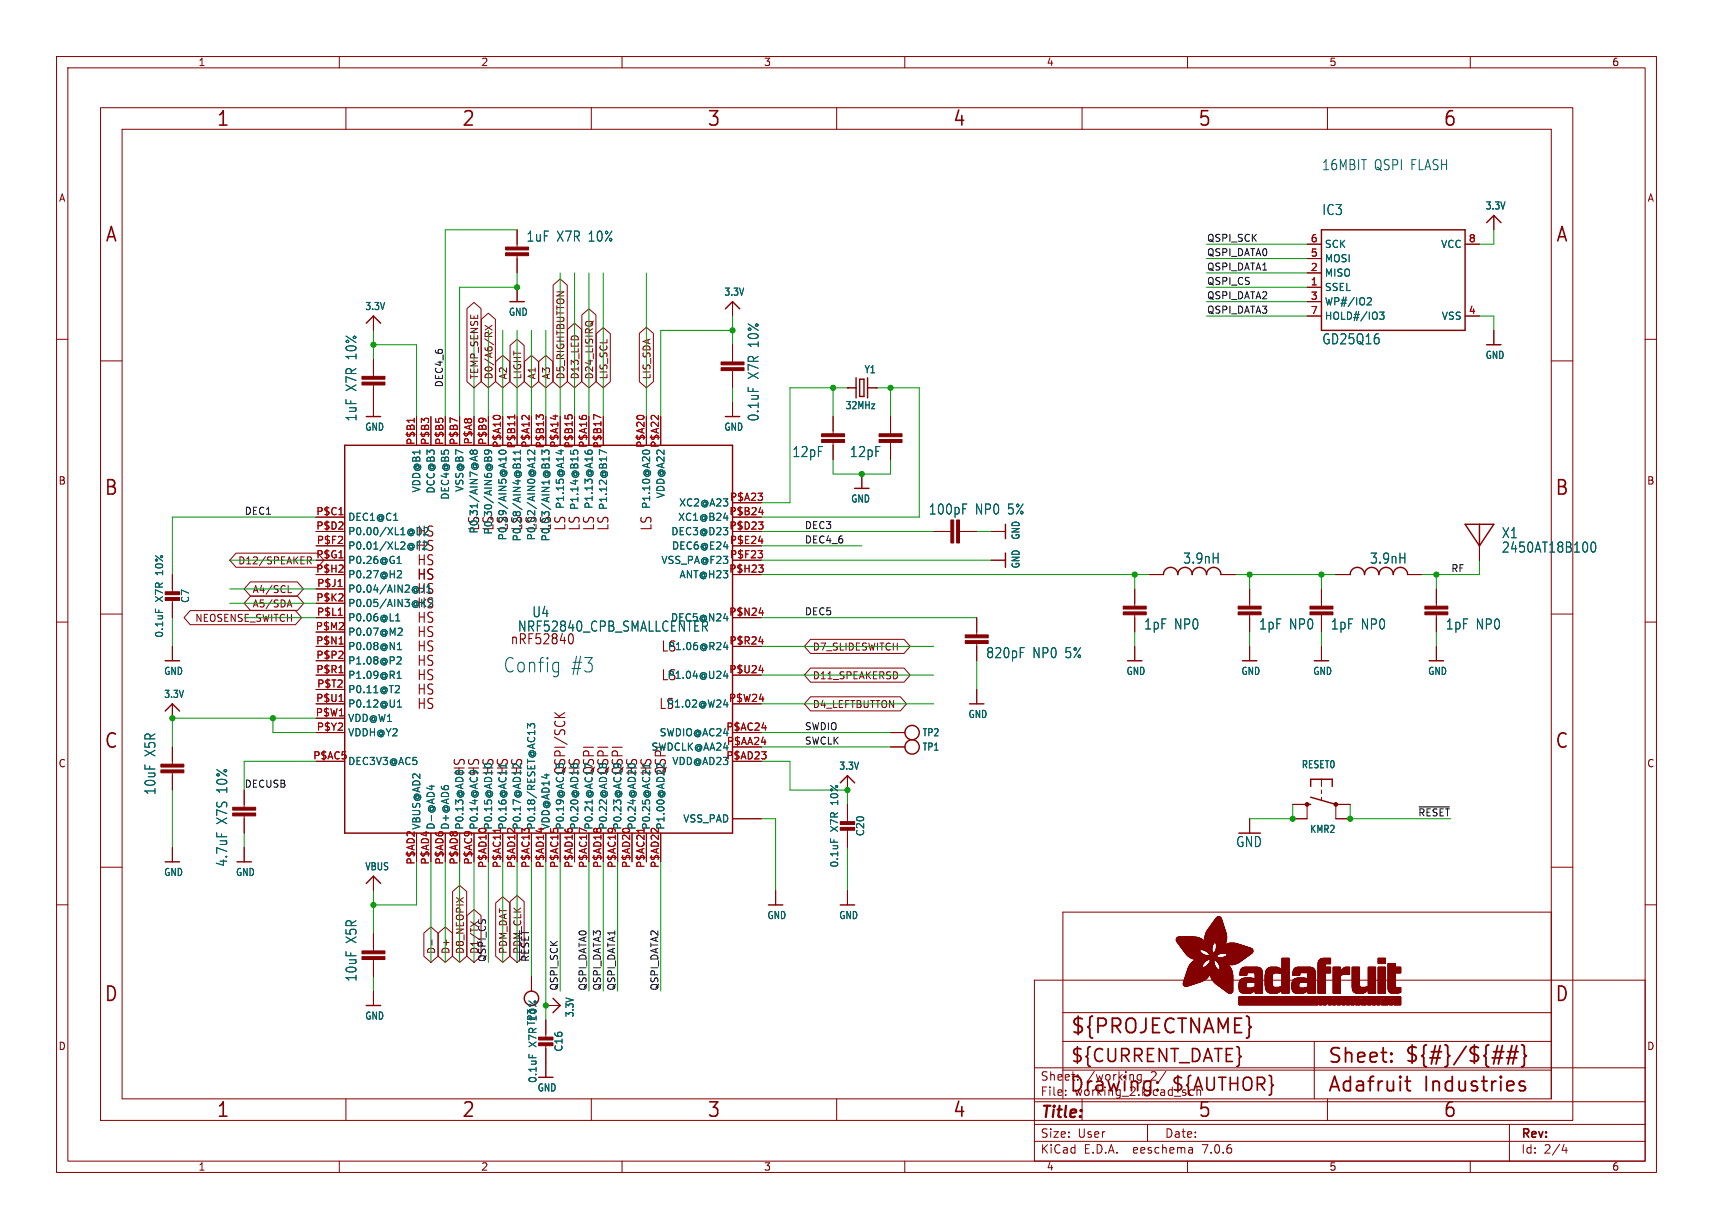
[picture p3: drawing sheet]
<svg xmlns="http://www.w3.org/2000/svg" width="303mm" height="217mm" viewBox="0 0 303 217" stroke-linecap="round" stroke-linejoin="round" font-family="sans-serif">
<defs><g id="words">
<g font-size="3.5" fill="#840000">
<text x="38.2" y="22.7">1</text>
<text x="81.6" y="22.7">2</text>
<text x="125" y="22.7">3</text>
<text x="168.4" y="22.7">4</text>
<text x="211.8" y="22.7">5</text>
<text x="255.1" y="22.7">6</text>
<text x="18.5" y="43.1">A</text>
<text x="275" y="43.1">A</text>
<text x="18.3" y="87.9">B</text>
<text x="274.9" y="87.9">B</text>
<text x="18.3" y="132.7">C</text>
<text x="274.9" y="132.7">C</text>
<text x="18.3" y="177.4">D</text>
<text x="274.9" y="177.4">D</text>
<text x="189.2" y="183.2">${PROJECTNAME}</text>
<text x="234.7" y="188.4">Sheet:</text>
<text x="248.3" y="188.3">${#}/${##}</text>
<text x="38.2" y="197.9">1</text>
<text x="81.6" y="197.9">2</text>
<text x="125" y="197.9">3</text>
<text x="168.4" y="197.9">4</text>
<text x="189" y="193.5">Drawing:</text>
<text x="211.8" y="197.9">5</text>
<text x="234.7" y="193.5">Adafruit</text>
<text x="251.8" y="193.5">Industries</text>
<text x="255.1" y="197.9">6</text>
</g>
<g font-size="3.5" fill="#0000c2">
<text x="88.9" y="119.1">Config</text>
<text x="100.9" y="119.1">#3</text>
</g>
<g font-size="3.2" fill="#840000">
<text x="189.2" y="188.2">${CURRENT_DATE}</text>
<text x="207" y="193.3">${AUTHOR}</text>
</g>
<text font-size="2.8" fill="#840000" x="183.9" y="198.2">Title:</text>
<g font-size="2.5" fill="#0000c2">
<text x="233.7" y="30.2">16MBIT</text>
<text x="243" y="30.2">QSPI FLASH</text>
</g>
<g font-size="2.5" fill="#006464">
<text x="233.7" y="38.2">IC3</text>
<text x="93" y="42.9">1uF</text>
<text x="98.4" y="42.9">X7R 10%</text>
<text x="233.7" y="61.1">GD25Q16</text>
<text x="63.3" y="69.2" transform="rotate(-90 63.3 69.2)">X7R 10%</text>
<text x="134.4" y="67.1" transform="rotate(-90 134.4 67.1)">X7R 10%</text>
<text x="63.3" y="74.6" transform="rotate(-90 63.3 74.6)">1uF</text>
<text x="134.4" y="74.6" transform="rotate(-90 134.4 74.6)">0.1uF</text>
<text x="140" y="81">12pF</text>
<text x="150.2" y="81">12pF</text>
<text x="73.7" y="95.2">HS</text>
<text x="85" y="94" transform="rotate(-90 85 94)">LS</text>
<text x="87.5" y="94" transform="rotate(-90 87.5 94)">LS</text>
<text x="90.1" y="94" transform="rotate(-90 90.1 94)">LS</text>
<text x="92.6" y="94" transform="rotate(-90 92.6 94)">LS</text>
<text x="95.2" y="94" transform="rotate(-90 95.2 94)">LS</text>
<text x="97.7" y="94" transform="rotate(-90 97.7 94)">LS</text>
<text x="164.1" y="91.2">100pF</text>
<text x="172.4" y="91.2">NP0</text>
<text x="178.3" y="91.2">5%</text>
<text x="265.5" y="95.4">X1</text>
<text x="73.7" y="97.7">HS</text>
<text x="209.1" y="99.9">3.9nH</text>
<text x="242.2" y="99.9">3.9nH</text>
<text x="265.5" y="97.9">2450AT18B100</text>
<text x="73.7" y="107.9">HS</text>
<text x="73.7" y="105.3">HS</text>
<text x="91.5" y="111.9">NRF52840_CPB_SMALLCENTER</text>
<text x="94" y="109.4">U4</text>
<text x="202.2" y="111.5">1pF</text>
<text x="207.6" y="111.5">NP0</text>
<text x="222.6" y="111.5">1pF</text>
<text x="228" y="111.5">NP0</text>
<text x="235.3" y="111.5">1pF</text>
<text x="240.7" y="111.5">NP0</text>
<text x="255.6" y="111.5">1pF</text>
<text x="261" y="111.5">NP0</text>
<text x="90.2" y="114.2">nRF52840</text>
<text x="116.8" y="115.5">LS</text>
<text x="174.3" y="116.6">820pF</text>
<text x="182.6" y="116.6">NP0</text>
<text x="188.4" y="116.6">5%</text>
<text x="116.5" y="125.6">LS</text>
<text x="116.8" y="120.6">LS</text>
<text x="27.7" y="133.8" transform="rotate(-90 27.7 133.8)">X5R</text>
<text x="82.5" y="137.2" transform="rotate(-90 82.5 137.2)">HS</text>
<text x="85" y="137.2" transform="rotate(-90 85 137.2)">HS</text>
<text x="87.5" y="137.2" transform="rotate(-90 87.5 137.2)">HS</text>
<text x="90.1" y="137.2" transform="rotate(-90 90.1 137.2)">HS</text>
<text x="92.6" y="137.2" transform="rotate(-90 92.6 137.2)">HS</text>
<text x="100.2" y="137.2" transform="rotate(-90 100.2 137.2)">QSPI/SCK</text>
<text x="102.8" y="137.2" transform="rotate(-90 102.8 137.2)">HS</text>
<text x="105.3" y="137.2" transform="rotate(-90 105.3 137.2)">QSPI</text>
<text x="107.9" y="137.2" transform="rotate(-90 107.9 137.2)">QSPI</text>
<text x="110.4" y="137.2" transform="rotate(-90 110.4 137.2)">QSPI</text>
<text x="112.9" y="137.2" transform="rotate(-90 112.9 137.2)">HS</text>
<text x="115.5" y="137.2" transform="rotate(-90 115.5 137.2)">HS</text>
<text x="118" y="137.2" transform="rotate(-90 118 137.2)">QSPI</text>
<text x="27.7" y="140.7" transform="rotate(-90 27.7 140.7)">10uF</text>
<text x="40.4" y="145.8" transform="rotate(-90 40.4 145.8)">X7S 10%</text>
<text x="40.4" y="153.4" transform="rotate(-90 40.4 153.4)">4.7uF</text>
<text x="218.5" y="150">GND</text>
<text x="63.3" y="166.8" transform="rotate(-90 63.3 166.8)">X5R</text>
<text x="63.3" y="173.7" transform="rotate(-90 63.3 173.7)">10uF</text>
</g>
<g font-size="2.5" fill="#840000">
<text x="100.2" y="94" transform="rotate(-90 100.2 94)">LS</text>
<text x="102.8" y="94" transform="rotate(-90 102.8 94)">LS</text>
<text x="105.3" y="94" transform="rotate(-90 105.3 94)">LS</text>
<text x="107.9" y="94" transform="rotate(-90 107.9 94)">LS</text>
<text x="115.5" y="94" transform="rotate(-90 115.5 94)">LS</text>
<text x="73.7" y="100.2">HS</text>
<text x="73.7" y="102.8">HS</text>
<text x="73.7" y="112.9">HS</text>
<text x="73.7" y="110.4">HS</text>
<text x="73.7" y="118">HS</text>
<text x="73.7" y="115.5">HS</text>
<text x="73.7" y="125.6">HS</text>
<text x="73.7" y="123.1">HS</text>
<text x="73.7" y="120.6">HS</text>
</g>
<g font-size="2.1" fill="#840000">
<text x="183.9" y="191.3">Sheet:</text>
<text x="192.1" y="191.3">/working_2/</text>
<text x="183.9" y="194">File:</text>
<text x="190" y="194">working_2.kicad_sch</text>
<text x="183.9" y="201.4">Size:</text>
<text x="190.6" y="201.4">User</text>
<text x="205.9" y="201.4">Date:</text>
<text x="268.9" y="201.6">Rev:</text>
<text x="183.9" y="204.2">KiCad</text>
<text x="191.6" y="204.2">E.D.A.</text>
<text x="200.5" y="204.2">eeschema</text>
<text x="212.9" y="204.2">7.0.6</text>
<text x="268.9" y="204.2">Id:</text>
<text x="273" y="204.2">2/4</text>
</g>
<g font-size="1.8" fill="#840000">
<text x="35" y="11.9">1</text>
<text x="85" y="11.9">2</text>
<text x="135" y="11.9">3</text>
<text x="185" y="11.9">4</text>
<text x="235" y="11.9">5</text>
<text x="285" y="11.9">6</text>
<text x="10.3" y="35.9">A</text>
<text x="291.3" y="35.9">A</text>
<text x="10.3" y="85.9">B</text>
<text x="291.2" y="85.9">B</text>
<text x="10.3" y="135.9">C</text>
<text x="291.2" y="135.9">C</text>
<text x="10.3" y="185.9">D</text>
<text x="291.2" y="185.9">D</text>
<text x="35" y="207.2">1</text>
<text x="85" y="207.2">2</text>
<text x="135" y="207.2">3</text>
<text x="185" y="207.2">4</text>
<text x="235" y="207.2">5</text>
<text x="285" y="207.2">6</text>
</g>
<g font-size="1.8" fill="#006464">
<text x="262.6" y="37.3">3.3V</text>
<text x="234.2" y="46.6">MOSI</text>
<text x="234.2" y="44">SCK</text>
<text x="254.7" y="44">VCC</text>
<text x="128" y="52.5">3.3V</text>
<text x="234.2" y="51.7">SSEL</text>
<text x="234.2" y="49.1">MISO</text>
<text x="64.5" y="55">3.3V</text>
<text x="89.9" y="56">GND</text>
<text x="234.2" y="54.2">WP#/IO2</text>
<text x="234.2" y="56.7">HOLD#/IO3</text>
<text x="254.9" y="56.7">VSS</text>
<text x="262.6" y="63.7">GND</text>
<text x="152.8" y="66.2">Y1</text>
<text x="64.5" y="76.4">GND</text>
<text x="128" y="76.4">GND</text>
<text x="149.4" y="72.6">32MHz</text>
<text x="74.5" y="87.2" transform="rotate(-90 74.5 87.2)">VDD@B1</text>
<text x="77.1" y="87.4" transform="rotate(-90 77.1 87.4)">DCC@B3</text>
<text x="79.6" y="88.5" transform="rotate(-90 79.6 88.5)">DEC4@B5</text>
<text x="82.1" y="87.1" transform="rotate(-90 82.1 87.1)">VSS@B7</text>
<text x="117.7" y="88.2" transform="rotate(-90 117.7 88.2)">VDD@A22</text>
<text x="120" y="89.8">XC2@A23</text>
<text x="150.4" y="89.1">GND</text>
<text x="61.5" y="92.3">DEC1@C1</text>
<text x="61.5" y="94.8">P0.00/XL1@D2</text>
<text x="84.7" y="94.4" transform="rotate(-90 84.7 94.4)">P0.31/AIN7@A8</text>
<text x="87.2" y="94.6" transform="rotate(-90 87.2 94.6)">P0.30/AIN6@B9</text>
<text x="89.8" y="95.7" transform="rotate(-90 89.8 95.7)">P0.29/AIN5@A10</text>
<text x="92.3" y="95.8" transform="rotate(-90 92.3 95.8)">P0.28/AIN4@B11</text>
<text x="94.8" y="95.7" transform="rotate(-90 94.8 95.7)">P0.02/AIN0@A12</text>
<text x="97.4" y="95.8" transform="rotate(-90 97.4 95.8)">P0.03/AIN1@B13</text>
<text x="99.9" y="90.1" transform="rotate(-90 99.9 90.1)">P1.15@A14</text>
<text x="102.5" y="90.3" transform="rotate(-90 102.5 90.3)">P1.14@B15</text>
<text x="105" y="90.1" transform="rotate(-90 105 90.1)">P1.13@A16</text>
<text x="107.5" y="90.3" transform="rotate(-90 107.5 90.3)">P1.12@B17</text>
<text x="115.2" y="90.1" transform="rotate(-90 115.2 90.1)">P1.10@A20</text>
<text x="118.6" y="94.8">DEC3@D23</text>
<text x="119.8" y="92.3">XC1@B24</text>
<text x="180.5" y="95.5" transform="rotate(-90 180.5 95.5)">GND</text>
<text x="29" y="101.6" transform="rotate(-90 29 101.6)">10%</text>
<text x="61.5" y="97.4">P0.01/XL2@F2</text>
<text x="61.5" y="99.9">P0.26@G1</text>
<text x="116.9" y="99.9">VSS_PA@F23</text>
<text x="118.7" y="97.4">DEC6@E24</text>
<text x="180.5" y="100.6" transform="rotate(-90 180.5 100.6)">GND</text>
<text x="29" y="106.4" transform="rotate(-90 29 106.4)">X7R</text>
<text x="33.6" y="106.7" transform="rotate(-90 33.6 106.7)">C7</text>
<text x="61.5" y="102.5">P0.27@H2</text>
<text x="61.5" y="105">P0.04/AIN2@J1</text>
<text x="61.5" y="107.5">P0.05/AIN3@K2</text>
<text x="120.1" y="102.5">ANT@H23</text>
<text x="29" y="112.9" transform="rotate(-90 29 112.9)">0.1uF</text>
<text x="61.5" y="110.1">P0.06@L1</text>
<text x="61.5" y="112.6">P0.07@M2</text>
<text x="118.5" y="110.1">DEC5@N24</text>
<text x="28.9" y="119.5">GND</text>
<text x="61.5" y="115.2">P0.08@N1</text>
<text x="61.5" y="117.7">P1.08@P2</text>
<text x="118" y="115.2">P1.06@R24</text>
<text x="199.1" y="119.5">GND</text>
<text x="219.4" y="119.5">GND</text>
<text x="232.1" y="119.5">GND</text>
<text x="252.4" y="119.5">GND</text>
<text x="28.9" y="123.6">3.3V</text>
<text x="61.5" y="120.2">P1.09@R1</text>
<text x="61.5" y="122.8">P0.11@T2</text>
<text x="61.5" y="125.3">P0.12@U1</text>
<text x="117.8" y="125.3">P1.02@W24</text>
<text x="117.9" y="120.2">P1.04@U24</text>
<text x="61.5" y="127.9">VDD@W1</text>
<text x="61.5" y="130.4">VDDH@Y2</text>
<text x="116.6" y="130.4">SWDIO@AC24</text>
<text x="163" y="130.4">TP2</text>
<text x="171.2" y="127.2">GND</text>
<text x="61.5" y="135.5">DEC3V3@AC5</text>
<text x="115.1" y="132.9">SWDCLK@AA24</text>
<text x="118.8" y="135.5">VDD@AD23</text>
<text x="148.3" y="136.3">3.3V</text>
<text x="163" y="132.9">TP1</text>
<text x="230.1" y="136.1">RESET0</text>
<text x="148.4" y="142.2" transform="rotate(-90 148.4 142.2)">10%</text>
<text x="74.5" y="146.8" transform="rotate(-90 74.5 146.8)">VBUS@AD2</text>
<text x="77.1" y="146.8" transform="rotate(-90 77.1 146.8)">D-@AD4</text>
<text x="79.6" y="146.8" transform="rotate(-90 79.6 146.8)">D+@AD6</text>
<text x="82.1" y="146.8" transform="rotate(-90 82.1 146.8)">P0.13@AD8</text>
<text x="84.7" y="146.8" transform="rotate(-90 84.7 146.8)">P0.14@AC9</text>
<text x="87.2" y="146.8" transform="rotate(-90 87.2 146.8)">P0.15@AD10</text>
<text x="92.3" y="146.8" transform="rotate(-90 92.3 146.8)">P0.17@AD12</text>
<text x="94.8" y="146.8" transform="rotate(-90 94.8 146.8)">P0.18/RESET@AC13</text>
<text x="99.9" y="146.8" transform="rotate(-90 99.9 146.8)">P0.19@AC15</text>
<text x="102.5" y="146.8" transform="rotate(-90 102.5 146.8)">P0.20@AD16</text>
<text x="105" y="146.8" transform="rotate(-90 105 146.8)">P0.21@AC17</text>
<text x="107.5" y="146.8" transform="rotate(-90 107.5 146.8)">P0.22@AD18</text>
<text x="110.1" y="146.8" transform="rotate(-90 110.1 146.8)">P0.23@AC19</text>
<text x="112.6" y="146.8" transform="rotate(-90 112.6 146.8)">P0.24@AD20</text>
<text x="117.7" y="146.8" transform="rotate(-90 117.7 146.8)">P1.00@AD22</text>
<text x="120.7" y="145.6">VSS_PAD</text>
<text x="148.4" y="147.1" transform="rotate(-90 148.4 147.1)">X7R</text>
<text x="153" y="148" transform="rotate(-90 153 148)">C20</text>
<text x="231.6" y="147.5">KMR2</text>
<text x="28.9" y="155.1">GND</text>
<text x="41.6" y="155.1">GND</text>
<text x="64.5" y="154.1">VBUS</text>
<text x="148.4" y="153.5" transform="rotate(-90 148.4 153.5)">0.1uF</text>
<text x="135.6" y="162.7">GND</text>
<text x="148.3" y="162.7">GND</text>
<text x="101.6" y="180" transform="rotate(-90 101.6 180)">3.3V</text>
<text x="64.5" y="180.5">GND</text>
<text x="95.1" y="185.2" transform="rotate(-90 95.1 185.2)">X7RTP3</text>
<text x="95.1" y="180.3" transform="rotate(-90 95.1 180.3)">10%</text>
<text x="95.1" y="191.6" transform="rotate(-90 95.1 191.6)">0.1uF</text>
<text x="99.7" y="186.1" transform="rotate(-90 99.7 186.1)">C16</text>
<text x="95" y="193.2">GND</text>
</g>
<g font-size="1.8" fill="#a90000">
<text x="231.7" y="45.5">5</text>
<text x="231.7" y="42.9">6</text>
<text x="259.6" y="42.9">8</text>
<text x="231.7" y="50.5">1</text>
<text x="231.7" y="48">2</text>
<text x="231.7" y="53.1">3</text>
<text x="231.7" y="55.6">7</text>
<text x="259.6" y="55.6">4</text>
<text x="73.4" y="78.8" transform="rotate(-90 73.4 78.8)">P$B1</text>
<text x="75.9" y="78.8" transform="rotate(-90 75.9 78.8)">P$B3</text>
<text x="78.5" y="78.8" transform="rotate(-90 78.5 78.8)">P$B5</text>
<text x="81" y="78.8" transform="rotate(-90 81 78.8)">P$B7</text>
<text x="83.6" y="78.7" transform="rotate(-90 83.6 78.7)">P$A8</text>
<text x="86.1" y="78.8" transform="rotate(-90 86.1 78.8)">P$B9</text>
<text x="88.6" y="79.3" transform="rotate(-90 88.6 79.3)">P$A10</text>
<text x="91.2" y="79.4" transform="rotate(-90 91.2 79.4)">P$B11</text>
<text x="93.7" y="79.3" transform="rotate(-90 93.7 79.3)">P$A12</text>
<text x="96.3" y="79.4" transform="rotate(-90 96.3 79.4)">P$B13</text>
<text x="98.8" y="79.3" transform="rotate(-90 98.8 79.3)">P$A14</text>
<text x="101.3" y="79.4" transform="rotate(-90 101.3 79.4)">P$B15</text>
<text x="103.9" y="79.3" transform="rotate(-90 103.9 79.3)">P$A16</text>
<text x="106.4" y="79.4" transform="rotate(-90 106.4 79.4)">P$B17</text>
<text x="114" y="79.3" transform="rotate(-90 114 79.3)">P$A20</text>
<text x="116.6" y="79.3" transform="rotate(-90 116.6 79.3)">P$A22</text>
<text x="129" y="88.6">P$A23</text>
<text x="55.8" y="91.2">P$C1</text>
<text x="55.8" y="93.7">P$D2</text>
<text x="128.9" y="91.2">P$B24</text>
<text x="128.9" y="93.7">P$D23</text>
<text x="55.8" y="101.3">P$H2</text>
<text x="55.8" y="98.8">P$G1</text>
<text x="55.9" y="96.3">P$F2</text>
<text x="128.9" y="101.3">P$H23</text>
<text x="129" y="96.3">P$E24</text>
<text x="129" y="98.8">P$F23</text>
<text x="55.8" y="106.4">P$K2</text>
<text x="56" y="103.9">P$J1</text>
<text x="55.7" y="111.5">P$M2</text>
<text x="56" y="109">P$L1</text>
<text x="128.9" y="109">P$N24</text>
<text x="55.8" y="114">P$N1</text>
<text x="55.8" y="116.6">P$P2</text>
<text x="55.8" y="119.1">P$R1</text>
<text x="128.9" y="119.1">P$U24</text>
<text x="128.9" y="114">P$R24</text>
<text x="55.8" y="124.2">P$U1</text>
<text x="56" y="121.7">P$T2</text>
<text x="128.8" y="124.2">P$W24</text>
<text x="55.7" y="126.7">P$W1</text>
<text x="55.9" y="129.3">P$Y2</text>
<text x="128.3" y="129.3">P$AC24</text>
<text x="128.4" y="131.8">P$AA24</text>
<text x="55.3" y="134.4">P$AC5</text>
<text x="128.3" y="134.4">P$AD23</text>
<text x="89.8" y="146.8" transform="rotate(-90 89.8 146.8)">P0.16@AC11</text>
<text x="97.4" y="146.8" transform="rotate(-90 97.4 146.8)">VDD@AD14</text>
<text x="115.2" y="146.8" transform="rotate(-90 115.2 146.8)">P0.25@AC21</text>
<text x="73.4" y="153" transform="rotate(-90 73.4 153)">P$AD2</text>
<text x="75.9" y="153" transform="rotate(-90 75.9 153)">P$AD4</text>
<text x="78.5" y="153" transform="rotate(-90 78.5 153)">P$AD6</text>
<text x="81" y="153" transform="rotate(-90 81 153)">P$AD8</text>
<text x="83.6" y="153" transform="rotate(-90 83.6 153)">P$AC9</text>
<text x="86.1" y="153.6" transform="rotate(-90 86.1 153.6)">P$AD10</text>
<text x="88.6" y="153.6" transform="rotate(-90 88.6 153.6)">P$AC11</text>
<text x="91.2" y="153.6" transform="rotate(-90 91.2 153.6)">P$AD12</text>
<text x="93.7" y="153.6" transform="rotate(-90 93.7 153.6)">P$AC13</text>
<text x="96.3" y="153.6" transform="rotate(-90 96.3 153.6)">P$AD14</text>
<text x="98.8" y="153.6" transform="rotate(-90 98.8 153.6)">P$AC15</text>
<text x="101.3" y="153.6" transform="rotate(-90 101.3 153.6)">P$AD16</text>
<text x="103.9" y="153.6" transform="rotate(-90 103.9 153.6)">P$AC17</text>
<text x="106.4" y="153.6" transform="rotate(-90 106.4 153.6)">P$AD18</text>
<text x="109" y="153.6" transform="rotate(-90 109 153.6)">P$AC19</text>
<text x="111.5" y="153.6" transform="rotate(-90 111.5 153.6)">P$AD20</text>
<text x="114" y="153.6" transform="rotate(-90 114 153.6)">P$AC21</text>
<text x="116.6" y="153.6" transform="rotate(-90 116.6 153.6)">P$AD22</text>
</g>
<g font-size="1.7" fill="#0f0f0f">
<text x="213.4" y="47.9">QSPI_DATA1</text>
<text x="213.4" y="45.4">QSPI_DATA0</text>
<text x="213.4" y="42.8">QSPI_SCK</text>
<text x="213.4" y="50.5">QSPI_CS</text>
<text x="213.4" y="53">QSPI_DATA2</text>
<text x="213.4" y="55.5">QSPI_DATA3</text>
<text x="78.4" y="68.6" transform="rotate(-90 78.4 68.6)">DEC4_6</text>
<text x="43.2" y="91.1">DEC1</text>
<text x="142.2" y="93.6">DEC3</text>
<text x="142.2" y="96.2">DEC4_6</text>
<text x="256.5" y="101.3">RF</text>
<text x="142.2" y="108.9">DEC5</text>
<text x="142.2" y="129.2">SWDIO</text>
<text x="142.2" y="131.7">SWCLK</text>
<text x="43.2" y="139.4">DECUSB</text>
<text x="250.7" y="144.4">~{RESET}</text>
<text x="84.8" y="168.8" transform="rotate(-90 84.8 168.8)">D1/TX</text>
<text x="86" y="170.2" transform="rotate(-90 86 170.2)">QSPI_CS</text>
<text x="92.4" y="168.8" transform="rotate(-90 92.4 168.8)">PDM_CLK</text>
<text x="93.6" y="170.2" transform="rotate(-90 93.6 170.2)">~{RESET}</text>
<text x="98.7" y="175.3" transform="rotate(-90 98.7 175.3)">QSPI_SCK</text>
<text x="103.8" y="175.3" transform="rotate(-90 103.8 175.3)">QSPI_DATA0</text>
<text x="106.3" y="175.3" transform="rotate(-90 106.3 175.3)">QSPI_DATA3</text>
<text x="108.9" y="175.3" transform="rotate(-90 108.9 175.3)">QSPI_DATA1</text>
<text x="116.5" y="175.3" transform="rotate(-90 116.5 175.3)">QSPI_DATA2</text>
</g>
<g font-size="1.7" fill="#840000">
<text x="84.8" y="67.2" transform="rotate(-90 84.8 67.2)">TEMP_SENSE</text>
<text x="87.3" y="67.2" transform="rotate(-90 87.3 67.2)">D0/A6/RX</text>
<text x="89.8" y="67.2" transform="rotate(-90 89.8 67.2)">A2</text>
<text x="92.4" y="67.2" transform="rotate(-90 92.4 67.2)">LIGHT</text>
<text x="94.9" y="67.2" transform="rotate(-90 94.9 67.2)">A1</text>
<text x="97.5" y="67.2" transform="rotate(-90 97.5 67.2)">A3</text>
<text x="100" y="67.2" transform="rotate(-90 100 67.2)">D5_RIGHTBUTTON</text>
<text x="102.5" y="67.2" transform="rotate(-90 102.5 67.2)">D13_LED</text>
<text x="105.1" y="67.2" transform="rotate(-90 105.1 67.2)">D24_LISIRQ</text>
<text x="107.6" y="67.2" transform="rotate(-90 107.6 67.2)">LIS_SCL</text>
<text x="115.2" y="67.2" transform="rotate(-90 115.2 67.2)">LIS_SDA</text>
<text x="42" y="100">D12/SPEAKER</text>
<text x="44.6" y="105.1">A4/SCL</text>
<text x="44.6" y="107.6">A5/SDA</text>
<text x="34.4" y="110.2">NEOSENSE_SWITCH</text>
<text x="143.6" y="115.2">D7_SLIDESWITCH</text>
<text x="143.6" y="125.4">D4_LEFTBUTTON</text>
<text x="143.6" y="120.3">D11_SPEAKERSD</text>
<text x="77.1" y="168.8" transform="rotate(-90 77.1 168.8)">D-</text>
<text x="79.7" y="168.8" transform="rotate(-90 79.7 168.8)">D+</text>
<text x="82.2" y="168.8" transform="rotate(-90 82.2 168.8)">D8_NEOPIX</text>
<text x="89.8" y="168.8" transform="rotate(-90 89.8 168.8)">PDM_DAT</text>
</g>
</g></defs>
<g fill="none" stroke="#840000" stroke-width=".18">
<path d="M10 10h282.9v197.3h-282.9zM12 12h278.9v193.3h-278.9zM17.8 19h260.3v179.1h-260.3zM60 10v2M61.2 19v3.9M104.6 19v3.9M110 10v2M148 19v3.9M160 10v2M191.3 19v3.9M210 10v2M234.7 19v3.9"/>
<path d="M260 10v2M21.6 22.9h252.7v171.4h-252.7zM264.2 38.1v2.5M10 60h2M66 55.9v2.5M82.6 54.6l1.2-1.1 1.3 1.1v12.9l-1.3 1.1-1.2-1.1zM85.1 56.5l1.3-1.1 1.2 1.1v11l-1.2 1.1-1.3-1.1zM85.8 57.5l1.2 .9M85.8 58.9l.2-.1 .4 .1M87 58.8l-.6 .4M87 57.5l-1.2 .9M91.4 40.6v3.1"/>
<path d="M91.4 45.2v3.1M91.4 50.8v2.5M97.8 50.4l1.3-1.1 1.2 1.1v17.1l-1.2 1.1-1.3-1.1zM100.4 58.2l1.2-1 1.2 1v9.3l-1.2 1.1-1.2-1.1zM102.9 55.7l1.2-1.1 1.3 1.1v11.8l-1.3 1.1-1.2-1.1zM104.9 56.8v.1M105.4 59l1.3-1.1 1.2 1.1v8.5l-1.2 1.1-1.3-1.1zM113.1 59l1.2-1.1 1.2 1.1v8.5l-1.2 1.1-1.2-1.1zM129.5 53.3v2.6M231.1 50.8h2.6M231.1 48.3h2.6M231.1 53.3h2.6"/>
<path d="M231.1 55.9h2.6M231.1 45.7h2.6M231.1 43.2h2.6M259.1 55.9h2.5M259.1 43.2h2.5M264.2 58.4v2.6M290.9 60h2M17.8 63.8h3.8M66 63.5v3M66 68.1v5.6M73.7 73.7v5M76.2 73.7v5"/>
<path d="M78.7 73.7v5M81.3 73.7v5M83.8 73.7v5M86.4 73.7v5M87.7 63.9l1.2-1.1 1.2 1.1v3.6l-1.2 1.1-1.2-1.1zM88.9 73.7v5M90.2 61.1l1.2-1.1 1.3 1.1v6.4l-1.3 1.1-1.2-1.1zM91.4 73.7v5M92.7 63.9l1.3-1.1 1.2 1.1v3.6l-1.2 1.1-1.3-1.1zM94 73.7v5M95.3 63.9l1.2-1.1 1.3 1.1v3.6l-1.3 1.1-1.2-1.1zM96.5 73.7v5"/>
<path d="M99.1 73.7v5M101.6 73.7v5M104.1 73.7v5M106.7 73.7v5M114.3 73.7v5M116.8 73.7v5M129.5 61v3M129.5 65.5v3.1M129.5 71.1v2.6M147.3 73.7v3M147.3 78.2v3.1M149.9 68.6h.1"/>
<path d="M154.9 68.6h.1M157.5 73.7v3M157.5 78.2v3.1M274.3 63.8h3.8M41.7 97.8h14.5l1.1 1.3-1.1 1.2h-14.5l-1.1-1.2zM54.3 98.5h.5l.3 .2-.2 .4h-.6M54.6 99.1l.5 .6M55.9 91.4h5.1M55.9 94h5.1M55.9 96.5h5.1M55.9 99.1h5.1M129.5 88.9h5.1"/>
<path d="M129.5 91.4h5.1M129.5 94h5.1M129.5 96.5h5.1M129.5 99.1h5.1M152.4 83.8v2.6M165.1 94h3M169.7 94h3M175.3 94h2.5M175.3 99.1h2.5M261.6 96.5v2.6M10 110h2M17.8 108.6h3.8"/>
<path d="M30.5 101.6v3.3M30.5 105.9v3.3M30.5 114.3v2.5M33.6 108h18.7l1 1.2-1 1.3h-18.7l-1.1-1.3zM44.3 102.9h8.3l1.1 1.2-1.1 1.3h-8.3l-1.1-1.3zM44.3 105.4h8.3l1.1 1.3-1.1 1.2h-8.3l-1.1-1.2zM50.9 107h.6M51 104.8h.6M51.2 106.1l.4 1.2M55.9 101.6h5.1M55.9 104.1h5.1M55.9 106.7h5.1"/>
<path d="M55.9 109.2h5.1M55.9 111.8h5.1M55.9 114.3h5.1M55.9 116.8h5.1M55.9 119.4h5.1M129.5 101.6h5.1M129.5 109.2h5.1M129.5 114.3h5.1M129.5 119.4h5.1M143.3 113.1h16.6l1.1 1.2-1.1 1.2h-16.6l-1.1-1.2zM143.3 118.1h16.6l1.1 1.3-1.1 1.2h-16.6l-1.1-1.2zM172.7 109.2v3.1"/>
<path d="M172.7 113.8v3M200.7 104.1v3.1M200.7 108.7v3.1M200.7 114.3v2.5M203.2 101.6h2.5M215.9 101.6h2.5M221 104.1v3.1M221 108.7v3.1M221 114.3v2.5M233.7 104.1v3.1M233.7 108.7v3.1M233.7 114.3v2.5"/>
<path d="M236.2 101.6h2.6M248.9 101.6h2.6M254 104.1v3.1M254 108.7v3.1M254 114.3v2.5M274.3 108.6h3.8M290.9 110h2M30.5 124.5v2.5M30.5 132.1v3M30.5 136.7v3M43.2 139.7v3M55.9 129.5h5.1"/>
<path d="M55.9 134.6h5.1M55.9 121.9h5.1M55.9 124.5h5.1M55.9 127h5.1M129.5 132.1h5.1M129.5 129.5h5.1M129.5 134.6h5.1M129.5 124.5h5.1M143.3 123.2h15.9l1.1 1.3-1.1 1.2h-15.9l-1.1-1.2zM149.9 137.2v2.5M157.5 132.1h2.5M157.5 129.5h2.5"/>
<path d="M172.7 121.9v2.6M233.7 137.8v1.3M233.7 139.7v.6M10 160h2M17.8 153.4h3.8M30.5 149.9v2.5M43.2 144.3v3M43.2 149.9v2.5M66 154.9v2.6M73.7 147.3v5.1M76.2 147.3v5.1M78.7 147.3v5.1"/>
<path d="M80 157.6l1.3-1 1.2 1v11.5l-1.2 1.1-1.3-1.1zM81.3 147.3v5.1M83.8 147.3v5.1M86.4 147.3v5.1M87.7 159.7l1.2-1.1 1.2 1.1v9.4l-1.2 1.1-1.2-1.1zM88.9 147.3v5.1M90.2 159.4l1.2-1.1 1.3 1.1v9.7l-1.3 1.1-1.2-1.1zM91.4 147.3v5.1M94 147.3v5.1M96.5 147.3v5.1M99.1 147.3v5.1M101.6 147.3v5.1"/>
<path d="M104.1 147.3v5.1M106.7 147.3v5.1M109.2 147.3v5.1M111.8 147.3v5.1M114.3 147.3v5.1M116.8 147.3v5.1M129.5 144.8h5.1M137.2 157.5v2.5M149.9 142.2v3.3M149.9 146.6v3.3M149.9 157.5v2.5M221 144.8v2.5"/>
<path d="M228.6 142.2h2.5v2.6h-2.5M233.7 141v.6M238.8 142.2h-2.6v2.6h2.6M274.3 153.4h3.8M290.9 160h2M66 165.1v3M66 169.7v3M66 175.3v2.5M75 165l1.2-1.1 1.2 1.1v4.1l-1.2 1.1-1.2-1.1zM76.4 166.2v.9M77.5 165l1.2-1.1 1.3 1.1v4.1l-1.3 1.1-1.2-1.1zM82.6 161.9l1.2-1.1 1.3 1.1v7.2l-1.3 1.1-1.2-1.1z"/>
<path d="M83.2 163l1.3 .8M84.5 163l-1.3 .8M94 172.7v2.6M96.5 177.8h2.6M182.9 173.3h108v32h-108zM188 179.1h86.3M274.3 161.3h-86.3v33M61.2 194.3v3.8M96.5 180.3v3.3M96.5 184.7v5.8M104.6 194.3v3.8M148 194.3v3.8"/>
<path d="M182.9 198.8h108M182.9 194.8h108M182.9 188.8h108M188 184.1h86.3M188 189.2h86.3M191.3 194.3v3.8M202.9 198.8v3M204.4 189.9l-.9 1.1h.9M206.2 189.4l-1.3 2M232.4 184.1v10.2M234.7 194.3v3.8M266.9 198.8v6.5"/>
<path d="M60 205.3v2M110 205.3v2M160 205.3v2M182.9 201.8h108M210 205.3v2M210.8 203l.1 .9M210.9 203.8l-.2 .1M210.9 203.3h-.2M260 205.3v2M276.6 202.3l-.4 1.1h1M276.9 202.9v1"/>
</g>
<g fill="none" stroke="#840000" stroke-width=".25">
<path d="M262.9 39.4l1.3-1.3 1.2 1.3M64.8 57.1l1.2-1.2 1.3 1.2M90.2 53.3h2.5M128.3 54.6l1.2-1.3 1.3 1.3M233.7 40.6h25.4v17.8h-25.4zM61 78.7h68.5v68.6h-68.5zM64.8 73.7h2.5M128.3 73.7h2.5M149.9 68.6h1.5M151.4 66.8v3.6M152 67.1h.8v3h-.8zM153.4 68.6h1.5"/>
<path d="M153.4 66.8v3.6M262.9 61h2.5M151.1 86.4h2.6M177.8 92.7v2.5M177.8 97.8v2.5M259.1 92.7h5.1l-2.6 3.8zM261.6 92.7v3.8M29.2 116.8h2.5M199.4 116.8h2.5M205.7 101.6a1.27 1.27 0 0 1 1.3-1.3 1.27 1.27 0 0 1 1.3 1.3 1.27 1.27 0 0 1 1.2-1.3 1.27 1.27 0 0 1 1.3 1.3 1.27 1.27 0 0 1 1.3-1.3 1.27 1.27 0 0 1 1.3 1.3 1.27 1.27 0 0 1 1.2-1.3 1.27 1.27 0 0 1 1.3 1.3M219.7 116.8h2.5M232.4 116.8h2.5"/>
<path d="M238.8 101.6a1.27 1.27 0 0 1 1.2-1.3 1.27 1.27 0 0 1 1.3 1.3 1.27 1.27 0 0 1 1.3-1.3 1.27 1.27 0 0 1 1.2 1.3 1.27 1.27 0 0 1 1.3-1.3 1.27 1.27 0 0 1 1.3 1.3 1.27 1.27 0 0 1 1.2-1.3 1.27 1.27 0 0 1 1.3 1.3M252.7 116.8h2.6M29.2 125.7l1.3-1.2 1.2 1.2M148.6 138.4l1.3-1.2 1.2 1.2M171.4 124.5h2.6M231.8 139.1v-1.3h3.8v1.3M29.2 152.4h2.5M41.9 152.4h2.5M64.8 156.2l1.2-1.3 1.3 1.3M231.1 142.2h.7M231.8 141l4.4 1.2M64.8 177.8h2.5"/>
<path d="M97.8 176.5l1.3 1.3-1.3 1.3M135.9 160h2.5M148.6 160h2.5M95.2 190.5h2.6"/>
<circle cx="161.3" cy="132.1" r="1.27"/>
<circle cx="161.3" cy="129.5" r="1.27"/>
<circle cx="94" cy="176.5" r="1.27"/>
</g>
<g fill="#840000" stroke="#840000" stroke-width=".18">
<path d="M208 166.3h4.8z"/>
<path d="M208 166.2l4.8 .1z"/>
<path d="M208 166.2h4.8z"/>
<path d="M208 166.2h4.7z"/>
<path d="M208 166.1l4.7 .1z"/>
<path d="M208 166.1h4.6z"/>
<path d="M208 166l4.5 .1z"/>
<path d="M208 166h4.5z"/>
<path d="M208 166.4h4.9z"/>
<path d="M208 166.3l4.9 .1z"/>
<path d="M208 166h4.4z"/>
<path d="M208 165.9l4.4 .1z"/>
<path d="M208.1 166.4l4.9 .1z"/>
<path d="M208.1 165.9h4.2z"/>
<path d="M208.1 166.5h4.9z"/>
<path d="M208.1 165.9h4.1z"/>
<path d="M208.1 165.8l4 .1z"/>
<path d="M208.1 166.6h5z"/>
<path d="M208.1 166.5l4.9 .1z"/>
<path d="M208.1 165.8h3.9z"/>
<path d="M208.2 166.6h4.9z"/>
<path d="M208.2 165.8h3.6z"/>
<path d="M208.2 166.6l4.9 .1z"/>
<path d="M208.2 165.7l3.5 .1z"/>
<path d="M208.2 166.7h5z"/>
<path d="M208.2 166.7h4.9z"/>
<path d="M208.3 166.7l4.9 .1z"/>
<path d="M208.3 165.7h3.3z"/>
<path d="M208.3 166.8h6.3z"/>
<path d="M208.3 166.8h4.9z"/>
<path d="M208.3 166.8l6.3 .1z"/>
<path d="M208.4 166.9h6.2z"/>
<path d="M208.4 167h6.1z"/>
<path d="M208.4 166.9l6.1 .1z"/>
<path d="M208.4 165.7h2.8z"/>
<path d="M208.5 167h6z"/>
<path d="M208.5 167l6 .1z"/>
<path d="M208.6 167.1h5.9z"/>
<path d="M208.6 167.1l5.8 .1z"/>
<path d="M208.6 167.2h5.8z"/>
<path d="M208.7 167.2l5.7 .1z"/>
<path d="M208.7 167.3h5.7z"/>
<path d="M208.7 167.3l5.7 .1z"/>
<path d="M208.8 167.4h5.6z"/>
<path d="M208.8 167.5h5.5z"/>
<path d="M208.8 167.4l5.5 .1z"/>
<path d="M208.9 167.5l5.4 .1z"/>
<path d="M208.9 167.6h5.4z"/>
<path d="M208.9 167.6l5.4 .1z"/>
<path d="M209 167.7h5.3z"/>
<path d="M209 167.7l5.3 .1z"/>
<path d="M209 167.8h5.3z"/>
<path d="M209.1 167.8h5.2z"/>
<path d="M209.1 167.8l5.2 .1z"/>
<path d="M209.1 167.9h5.2z"/>
<path d="M209.2 167.9l3.1 .1z"/>
<path d="M209.2 168h3z"/>
<path d="M209.2 174.1h1.8z"/>
<path d="M209.2 174l1.8 .1z"/>
<path d="M209.2 174h2z"/>
<path d="M209.2 174h2.1z"/>
<path d="M209.2 173.9l2.1 .1z"/>
<path d="M209.2 173.9h2.3z"/>
<path d="M209.2 173.9h2.4z"/>
<path d="M209.2 173.8l2.4 .1z"/>
<path d="M209.2 173.8h2.6z"/>
<path d="M209.2 168l3 .1z"/>
<path d="M209.3 174.1l1.4 .1z"/>
<path d="M209.3 174.1h1.5z"/>
<path d="M209.3 173.8h2.6z"/>
<path d="M209.3 173.7l2.6 .1z"/>
<path d="M209.3 173.7h2.8z"/>
<path d="M209.3 168.1h2.9z"/>
<path d="M209.3 174.2h1.2z"/>
<path d="M209.3 174.2h1.3z"/>
<path d="M209.3 173.7h2.9z"/>
<path d="M209.3 173.6l3 .1z"/>
<path d="M209.3 173.6h3.1z"/>
<path d="M209.3 173.6h3.2z"/>
<path d="M209.3 168.1l2.9 .1z"/>
<path d="M209.3 174.2l1.1 .1z"/>
<path d="M209.3 173.5l3.3 .1z"/>
<path d="M209.3 173.5h3.3z"/>
<path d="M209.3 173.4l3.4 .1z"/>
<path d="M209.3 173.4h3.5z"/>
<path d="M209.3 168.2h2.9z"/>
<path d="M209.4 174.3h.9z"/>
<path d="M209.4 173.4h3.4z"/>
<path d="M209.4 174.3h.8z"/>
<path d="M209.4 173.3l3.5 .1z"/>
<path d="M209.4 173.3h3.5z"/>
<path d="M209.4 173.3h3.6z"/>
<path d="M209.4 173.2l3.7 .1z"/>
<path d="M209.4 168.3h2.8z"/>
<path d="M209.4 168.2l2.8 .1z"/>
<path d="M209.4 174.3l.7 .1z"/>
<path d="M209.4 173.2h3.7z"/>
<path d="M209.4 173.2h3.8z"/>
<path d="M209.4 173.1l3.8 .1z"/>
<path d="M209.4 173.1h3.9z"/>
<path d="M209.5 173.1h3.8z"/>
<path d="M209.5 173l3.8 .1z"/>
<path d="M209.5 168.3l2.8 .1z"/>
<path d="M209.5 174.4h.5z"/>
<path d="M209.5 173h3.9z"/>
<path d="M209.5 172.9l4 .1z"/>
<path d="M209.5 168.4h2.8z"/>
<path d="M209.5 172.9h4z"/>
<path d="M209.5 172.8l4.1 .1z"/>
<path d="M209.5 172.8h4.1z"/>
<path d="M209.5 168.4l2.9 .1z"/>
<path d="M209.6 172.8h4z"/>
<path d="M209.6 172.7l4 .1z"/>
<path d="M209.6 168.5h2.8z"/>
<path d="M209.6 174.4h.3z"/>
<path d="M209.6 172.7h4.1z"/>
<path d="M209.6 172.6l4.1 .1z"/>
<path d="M209.6 168.5l2.9 .1z"/>
<path d="M209.6 172.6h4.1z"/>
<path d="M209.6 172.6h4.2z"/>
<path d="M209.6 172.5l4.2 .1z"/>
<path d="M209.6 172.5h4.2z"/>
<path d="M209.6 168.6h3z"/>
<path d="M209.6 168.6h2.9z"/>
<path d="M209.7 172.5h4.1z"/>
<path d="M209.7 172.4l4.1 .1z"/>
<path d="M209.7 172.4h4.2z"/>
<path d="M209.7 172.3l4.2 .1z"/>
<path d="M209.7 168.6l2.9 .1z"/>
<path d="M209.8 172.3h4.1z"/>
<path d="M209.8 172.2l4.1 .1z"/>
<path d="M209.8 172.2h4.1z"/>
<path d="M209.8 168.7l2.9 .1z"/>
<path d="M209.8 168.7h2.9z"/>
<path d="M209.8 172.1l4.2 .1z"/>
<path d="M209.8 172.1h4.2z"/>
<path d="M209.8 168.8h3z"/>
<path d="M209.8 172l4.2 .1z"/>
<path d="M209.8 172h4.2z"/>
<path d="M209.8 168.8h3.1z"/>
<path d="M209.9 171.9l4.1 .1z"/>
<path d="M209.9 171.9h4.1z"/>
<path d="M209.9 168.8l3 .1z"/>
<path d="M209.9 171.8l4.1 .1z"/>
<path d="M209.9 171.8h4.1z"/>
<path d="M209.9 168.9h3.1z"/>
<path d="M209.9 171.8h8z"/>
<path d="M209.9 171.7l8 .1z"/>
<path d="M209.9 171.7h7.9z"/>
<path d="M209.9 168.9h3.2z"/>
<path d="M210 171.6l7.8 .1z"/>
<path d="M210 171.6h7.8z"/>
<path d="M210 168.9l3.2 .1z"/>
<path d="M210 171.5l7.8 .1z"/>
<path d="M210 171.5h5.5z"/>
<path d="M210 169h3.3z"/>
<path d="M210 171.5h5.4z"/>
<path d="M210 171.4l5.4 .1z"/>
<path d="M210 171.4h5.3z"/>
<path d="M210 169h5.2z"/>
<path d="M210.1 171.3l5.1 .1z"/>
<path d="M210.1 171.3h5.1z"/>
<path d="M210.1 169l5.1 .1z"/>
<path d="M210.1 171.2l5 .1z"/>
<path d="M210.1 171.2h5z"/>
<path d="M210.1 171.1l5 .1z"/>
<path d="M210.1 171.1h4.9z"/>
<path d="M210.1 169.1h5z"/>
<path d="M210.2 171l2.5 .1z"/>
<path d="M210.2 171h2.5z"/>
<path d="M210.2 169.1h5z"/>
<path d="M210.2 171h2.4z"/>
<path d="M210.2 169.1l5 .1z"/>
<path d="M210.2 170.9l2.4 .1z"/>
<path d="M210.2 170.9h2.4z"/>
<path d="M210.2 169.2h5z"/>
<path d="M210.3 170.8l2.3 .1z"/>
<path d="M210.3 170.8h2.3z"/>
<path d="M210.3 169.2h4.9z"/>
<path d="M210.3 170.7l2.3 .1z"/>
<path d="M210.3 170.7h2.3z"/>
<path d="M210.3 169.2l5 .1z"/>
<path d="M210.4 170.7h2.2z"/>
<path d="M210.4 170.6l2.3 .1z"/>
<path d="M210.4 170.6h2.3z"/>
<path d="M210.4 169.3h5z"/>
<path d="M210.4 170.5l2.3 .1z"/>
<path d="M210.5 170.5h2.2z"/>
<path d="M210.5 169.3l5.2 .1z"/>
<path d="M210.5 170.4l2.3 .1z"/>
<path d="M210.5 170.4h2.3z"/>
<path d="M210.6 170.4h2.2z"/>
<path d="M210.6 169.4h9.6z"/>
<path d="M210.6 170.3l2.2 .1z"/>
<path d="M210.6 170.3h2.2z"/>
<path d="M210.7 170.3h2.2z"/>
<path d="M210.7 169.4l9.4 .1z"/>
<path d="M210.7 170.2l2.2 .1z"/>
<path d="M210.7 170.2h2.2z"/>
<path d="M210.8 170.2h2.2z"/>
<path d="M210.8 170.1l2.2 .1z"/>
<path d="M210.8 169.5h9.3z"/>
<path d="M210.8 170.1h2.2z"/>
<path d="M210.9 170.1h2.2z"/>
<path d="M211 170l2.1 .1z"/>
<path d="M211 170h2.1z"/>
<path d="M211 169.5l9 .1z"/>
<path d="M211 170h2.2z"/>
<path d="M211.1 169.9l2.2 .1z"/>
<path d="M211.1 169.9h2.2z"/>
<path d="M211.2 169.6h8.7z"/>
<path d="M211.2 169.8l2.1 .1z"/>
<path d="M211.3 169.8h2.1z"/>
<path d="M211.3 169.6h8.6z"/>
<path d="M211.4 169.7l2.1 .1z"/>
<path d="M211.5 169.7h2.1z"/>
<path d="M211.6 169.7h2z"/>
<path d="M211.7 169.6l2 .1z"/>
<path d="M212.7 167.9l1.6 .1z"/>
<path d="M212.8 168h1.5z"/>
<path d="M212.9 168h1.4z"/>
<path d="M212.9 171l2.1 .1z"/>
<path d="M213 171h2z"/>
<path d="M213 168l1.3 .1z"/>
<path d="M213 166h3.9z"/>
<path d="M213 165.9l3.9 .1z"/>
<path d="M213 165.9h3.9z"/>
<path d="M213 165.8l3.9 .1z"/>
<path d="M213.1 171h1.9z"/>
<path d="M213.1 168.1h1.2z"/>
<path d="M213.1 166.3l3.8 .1z"/>
<path d="M213.1 166.3h3.8z"/>
<path d="M213.1 166.2l3.8 .1z"/>
<path d="M213.1 166.2h3.8z"/>
<path d="M213.1 166.1l3.8 .1z"/>
<path d="M213.1 166.1h3.8z"/>
<path d="M213.1 166l3.8 .1z"/>
<path d="M213.1 165.8h3.8z"/>
<path d="M213.1 165.7l3.8 .1z"/>
<path d="M213.1 165.7h3.8z"/>
<path d="M213.1 165.6l3.8 .1z"/>
<path d="M213.1 165.6h3.8z"/>
<path d="M213.1 165.5l3.8 .1z"/>
<path d="M213.1 165.5h3.8z"/>
<path d="M213.1 166.4l3.7 .1z"/>
<path d="M213.1 166.4h3.8z"/>
<path d="M213.1 165.4l3.8 .1z"/>
<path d="M213.1 165.4h3.8z"/>
<path d="M213.1 170.9l1.9 .1z"/>
<path d="M213.1 166.5l3.7 .1z"/>
<path d="M213.1 166.5h3.7z"/>
<path d="M213.1 165.3l3.8 .1z"/>
<path d="M213.1 165.3h3.8z"/>
<path d="M213.2 170.9h1.7z"/>
<path d="M213.2 166.7h1.6z"/>
<path d="M213.2 166.6l3.6 .1z"/>
<path d="M213.2 166.6h3.6z"/>
<path d="M213.2 165.2l3.7 .1z"/>
<path d="M213.2 165.2h3.7z"/>
<path d="M213.2 165.1l3.7 .1z"/>
<path d="M213.2 168.1l1.1 .1z"/>
<path d="M213.2 166.7l1.5 .1z"/>
<path d="M213.2 166.7h1.5z"/>
<path d="M213.2 165.1h3.6z"/>
<path d="M213.2 165l3.6 .1z"/>
<path d="M213.3 170.9h1.6z"/>
<path d="M213.3 166.8h1.3z"/>
<path d="M213.3 165h3.5z"/>
<path d="M213.3 164.9l3.5 .1z"/>
<path d="M213.3 170.8l1.6 .1z"/>
<path d="M213.3 168.2h1z"/>
<path d="M213.3 164.9h3.5z"/>
<path d="M213.3 164.8l3.5 .1z"/>
<path d="M213.4 170.8h1.5z"/>
<path d="M213.4 164.8h3.4z"/>
<path d="M213.4 164.8h3.3z"/>
<path d="M213.4 164.7l3.3 .1z"/>
<path d="M213.4 168.2l1 .1z"/>
<path d="M213.4 164.7h3.3z"/>
<path d="M213.4 164.6l3.3 .1z"/>
<path d="M213.5 170.7l1.4 .1z"/>
<path d="M213.5 170.7h1.3z"/>
<path d="M213.5 168.3h.9z"/>
<path d="M213.5 164.6h3.2z"/>
<path d="M213.5 164.5l3.2 .1z"/>
<path d="M213.5 164.5h3.2z"/>
<path d="M213.5 164.5h3.1z"/>
<path d="M213.6 170.6l1.2 .1z"/>
<path d="M213.6 170.6h1.2z"/>
<path d="M213.6 168.3l.8 .1z"/>
<path d="M213.6 164.4l3 .1z"/>
<path d="M213.6 164.4h3z"/>
<path d="M213.6 168.4h.8z"/>
<path d="M213.6 164.3l3 .1z"/>
<path d="M213.7 170.5l1.1 .1z"/>
<path d="M213.7 170.5h1.1z"/>
<path d="M213.7 168.4l.8 .1z"/>
<path d="M213.7 164.3h2.9z"/>
<path d="M213.7 170.5h1z"/>
<path d="M213.7 168.5h.9z"/>
<path d="M213.7 168.5h.8z"/>
<path d="M213.7 164.2l2.9 .1z"/>
<path d="M213.7 164.2h2.8z"/>
<path d="M213.7 170.4l1 .1z"/>
<path d="M213.8 170.4h.9z"/>
<path d="M213.8 169h1.4z"/>
<path d="M213.8 168.6h2.1z"/>
<path d="M213.8 168.5l2.3 .1z"/>
<path d="M213.8 164.2h2.7z"/>
<path d="M213.8 164.1l2.7 .1z"/>
<path d="M213.8 170.3l.9 .1z"/>
<path d="M213.8 168.9l1.4 .1z"/>
<path d="M213.8 168.6l1.9 .1z"/>
<path d="M213.8 168.6h2z"/>
<path d="M213.8 164.1h2.7z"/>
<path d="M213.8 170.3h.9z"/>
<path d="M213.8 168.9h1.4z"/>
<path d="M213.8 168.7h1.7z"/>
<path d="M213.8 164l2.7 .1z"/>
<path d="M213.9 170.3h.8z"/>
<path d="M213.9 170.2l.8 .1z"/>
<path d="M213.9 168.9h1.4z"/>
<path d="M213.9 168.8l1.4 .1z"/>
<path d="M213.9 168.8h1.4z"/>
<path d="M213.9 168.8h1.5z"/>
<path d="M213.9 168.7l1.6 .1z"/>
<path d="M213.9 164h2.6z"/>
<path d="M213.9 170.2h.8z"/>
<path d="M213.9 169.6l6 .1z"/>
<path d="M213.9 163.9l2.6 .1z"/>
<path d="M213.9 170.1l.8 .1z"/>
<path d="M213.9 163.9h2.5z"/>
<path d="M214 170.1h.7z"/>
<path d="M214 170l.7 .1z"/>
<path d="M214 169.7h5.8z"/>
<path d="M214 163.8l2.4 .1z"/>
<path d="M214 163.8h2.4z"/>
<path d="M214 170h.7z"/>
<path d="M214 169.9l.7 .1z"/>
<path d="M214 169.9h.7z"/>
<path d="M214 169.8l.7 .1z"/>
<path d="M214 169.8h.8z"/>
<path d="M214 169.7l5.7 .1z"/>
<path d="M214 172.2l4 .1z"/>
<path d="M214 172.2h4z"/>
<path d="M214 172.2h3.9z"/>
<path d="M214 172.1l3.9 .1z"/>
<path d="M214 172.1h3.9z"/>
<path d="M214 172l3.9 .1z"/>
<path d="M214 172h3.9z"/>
<path d="M214 171.9l3.9 .1z"/>
<path d="M214 163.7l2.4 .1z"/>
<path d="M214.1 172.6h3.9z"/>
<path d="M214.1 172.5l3.9 .1z"/>
<path d="M214.1 172.5h3.9z"/>
<path d="M214.1 172.4l3.9 .1z"/>
<path d="M214.1 172.4h3.9z"/>
<path d="M214.1 172.3l3.9 .1z"/>
<path d="M214.1 172.3h3.9z"/>
<path d="M214.1 171.9h3.8z"/>
<path d="M214.1 171.8l3.8 .1z"/>
<path d="M214.1 171.8h3.8z"/>
<path d="M214.1 163.7h2.3z"/>
<path d="M214.1 172.7h3.9z"/>
<path d="M214.1 172.6l3.9 .1z"/>
<path d="M214.1 163.6l2.3 .1z"/>
<path d="M214.1 163.6h2.3z"/>
<path d="M214.1 172.8h3.9z"/>
<path d="M214.1 172.7l3.9 .1z"/>
<path d="M214.2 172.9h3.8z"/>
<path d="M214.2 172.8l3.8 .1z"/>
<path d="M214.2 172.8h3.8z"/>
<path d="M214.2 163.6h2.1z"/>
<path d="M214.2 163.5l2.1 .1z"/>
<path d="M214.2 173h3.8z"/>
<path d="M214.2 172.9l3.8 .1z"/>
<path d="M214.2 163.5h2.1z"/>
<path d="M214.2 163.4l2.1 .1z"/>
<path d="M214.3 173.1h3.7z"/>
<path d="M214.3 173l3.7 .1z"/>
<path d="M214.3 163.4h2z"/>
<path d="M214.3 173.2h3.7z"/>
<path d="M214.3 173.1l3.7 .1z"/>
<path d="M214.3 163.3l2 .1z"/>
<path d="M214.3 163.3h2z"/>
<path d="M214.4 173.2l3.6 .1z"/>
<path d="M214.4 173.2h3.6z"/>
<path d="M214.4 163.3h1.9z"/>
<path d="M214.4 163.2l1.8 .1z"/>
<path d="M214.4 173.3h3.6z"/>
<path d="M214.4 163.2h1.8z"/>
<path d="M214.5 173.3l3.5 .1z"/>
<path d="M214.5 163.2h1.7z"/>
<path d="M214.5 173.4h3.5z"/>
<path d="M214.5 163.1l1.7 .1z"/>
<path d="M214.5 163.1h1.7z"/>
<path d="M214.5 173.4l3.5 .1z"/>
<path d="M214.5 163l1.7 .1z"/>
<path d="M214.6 173.5h3.4z"/>
<path d="M214.6 173.6h3.4z"/>
<path d="M214.6 173.5l3.4 .1z"/>
<path d="M214.6 163h1.6z"/>
<path d="M214.6 168.5h6.8z"/>
<path d="M214.6 162.9l1.6 .1z"/>
<path d="M214.6 162.9h1.5z"/>
<path d="M214.7 173.7h3.3z"/>
<path d="M214.7 173.6l3.3 .1z"/>
<path d="M214.7 168.5h6.7z"/>
<path d="M214.7 162.9h1.4z"/>
<path d="M214.7 162.8l1.4 .1z"/>
<path d="M214.7 162.8h1.4z"/>
<path d="M214.8 173.7l3.2 .1z"/>
<path d="M214.8 168.4l6.7 .1z"/>
<path d="M214.8 162.7l1.3 .1z"/>
<path d="M214.8 162.7h1.3z"/>
<path d="M214.8 173.8h3.2z"/>
<path d="M214.8 168.4h6.7z"/>
<path d="M214.8 168.3l6.7 .1z"/>
<path d="M214.8 162.6l1.3 .1z"/>
<path d="M214.9 168.3h6.6z"/>
<path d="M214.9 162.6h1.2z"/>
<path d="M214.9 162.6h1.1z"/>
<path d="M214.9 173.9h3.1z"/>
<path d="M214.9 173.8l3.1 .1z"/>
<path d="M214.9 169.8h4.8z"/>
<path d="M214.9 168.2l6.7 .1z"/>
<path d="M214.9 168.2h6.7z"/>
<path d="M214.9 162.5l1.1 .1z"/>
<path d="M214.9 162.5h1.1z"/>
<path d="M214.9 166.7h1.8z"/>
<path d="M215 173.9h3z"/>
<path d="M215 169.8h4.6z"/>
<path d="M215 168.1l6.6 .1z"/>
<path d="M215 168.1h6.6z"/>
<path d="M215 168.1h6.5z"/>
<path d="M215 166.7h1.7z"/>
<path d="M215 162.5h1z"/>
<path d="M215 162.4l1 .1z"/>
<path d="M215 174h3z"/>
<path d="M215 173.9l3 .1z"/>
<path d="M215 168l6.5 .1z"/>
<path d="M215 168h6.5z"/>
<path d="M215 166.8h1.7z"/>
<path d="M215 166.7l1.7 .1z"/>
<path d="M215 162.4h1z"/>
<path d="M215 169.8l4.6 .1z"/>
<path d="M215 167.9l6.5 .1z"/>
<path d="M215 167.9h6.5z"/>
<path d="M215.1 174h2.9z"/>
<path d="M215.1 167.8l6.4 .1z"/>
<path d="M215.1 167.8h6.3z"/>
<path d="M215.1 167.7l6.2 .1z"/>
<path d="M215.1 167.7h6.2z"/>
<path d="M215.1 166.9l1.5 .1z"/>
<path d="M215.1 166.9h1.5z"/>
<path d="M215.1 166.8l1.6 .1z"/>
<path d="M215.1 162.3l.8 .1z"/>
<path d="M215.1 162.3h.8z"/>
<path d="M215.1 174l2.9 .1z"/>
<path d="M215.1 169.9l4.4 .1z"/>
<path d="M215.1 169.9h4.4z"/>
<path d="M215.1 167.7h6.1z"/>
<path d="M215.1 167.6l6 .1z"/>
<path d="M215.1 167.6h5.9z"/>
<path d="M215.1 167.6h5.8z"/>
<path d="M215.1 167.5l5.7 .1z"/>
<path d="M215.1 167.5h5.6z"/>
<path d="M215.1 167.4l5.5 .1z"/>
<path d="M215.1 167.4h5.4z"/>
<path d="M215.1 167.4h5.2z"/>
<path d="M215.1 167.3l5.2 .1z"/>
<path d="M215.1 167.3h5.1z"/>
<path d="M215.1 167.3h1.2z"/>
<path d="M215.1 167.2l4.9 .1z"/>
<path d="M215.1 167.2h1.3z"/>
<path d="M215.1 167.1l1.4 .1z"/>
<path d="M215.1 167.1h1.4z"/>
<path d="M215.1 167l1.4 .1z"/>
<path d="M215.1 167h1.5z"/>
<path d="M215.1 162.2l.8 .1z"/>
<path d="M215.2 174.1h2.8z"/>
<path d="M215.2 170h4.2z"/>
<path d="M215.2 162.2h.7z"/>
<path d="M215.2 170l4.2 .1z"/>
<path d="M215.2 162.2h.6z"/>
<path d="M215.3 174.1l2.7 .1z"/>
<path d="M215.3 170.1h4z"/>
<path d="M215.3 162.1l.4 .1z"/>
<path d="M215.3 174.2h2.7z"/>
<path d="M215.3 170.1l3.9 .1z"/>
<path d="M215.3 170.1h3.9z"/>
<path d="M215.3 162.1h.4z"/>
<path d="M215.3 170.2h3.8z"/>
<path d="M215.4 170.2l3.6 .1z"/>
<path d="M215.4 170.2h3.6z"/>
<path d="M215.4 174.3h2.6z"/>
<path d="M215.4 174.2l2.6 .1z"/>
<path d="M215.4 170.3h3.5z"/>
<path d="M215.5 174.3h2.5z"/>
<path d="M215.5 170.4h3.2z"/>
<path d="M215.5 170.3l3.3 .1z"/>
<path d="M215.5 170.4l1.4 .1z"/>
<path d="M215.5 170.4h1.4z"/>
<path d="M215.5 174.3l2.5 .1z"/>
<path d="M215.5 170.5h1.5z"/>
<path d="M215.6 174.4h2.4z"/>
<path d="M215.6 171.5h2.2z"/>
<path d="M215.6 170.6h1.5z"/>
<path d="M215.6 170.5l1.4 .1z"/>
<path d="M215.6 170.5h1.4z"/>
<path d="M215.6 170.7h1.6z"/>
<path d="M215.6 170.6l1.6 .1z"/>
<path d="M215.6 170.6h1.6z"/>
<path d="M215.7 170.7l1.6 .1z"/>
<path d="M215.7 170.7h1.6z"/>
<path d="M215.7 174.4l2.3 .1z"/>
<path d="M215.7 171.5h2.1z"/>
<path d="M215.7 171.4l2 .1z"/>
<path d="M215.7 170.9h1.7z"/>
<path d="M215.7 170.8l1.7 .1z"/>
<path d="M215.7 170.8h1.7z"/>
<path d="M215.7 170.8h1.6z"/>
<path d="M215.7 174.5h2.3z"/>
<path d="M215.7 171.4h2z"/>
<path d="M215.7 171.3l2 .1z"/>
<path d="M215.7 171l1.8 .1z"/>
<path d="M215.7 171h1.8z"/>
<path d="M215.7 170.9l1.8 .1z"/>
<path d="M215.7 170.9h1.8z"/>
<path d="M215.8 171.3h1.9z"/>
<path d="M215.8 171.2l1.8 .1z"/>
<path d="M215.8 171.2h1.8z"/>
<path d="M215.8 171.1l1.8 .1z"/>
<path d="M215.8 171.1h1.8z"/>
<path d="M215.8 174.5h2.2z"/>
<path d="M215.8 174.5l2.2 .1z"/>
<path d="M215.8 169.3l4.5 .1z"/>
<path d="M215.9 174.6h2.1z"/>
<path d="M216 174.6l2 .1z"/>
<path d="M216 174.7h2z"/>
<path d="M216.1 174.7l1.9 .1z"/>
<path d="M216.1 174.8h1.9z"/>
<path d="M216.2 174.8l1.8 .1z"/>
<path d="M216.2 169.3h4.1z"/>
<path d="M216.2 174.9h1.8z"/>
<path d="M216.3 174.9h1.7z"/>
<path d="M216.3 169.3h4.1z"/>
<path d="M216.3 174.9l1.7 .1z"/>
<path d="M216.4 167.3h3.7z"/>
<path d="M216.4 175h1.6z"/>
<path d="M216.4 169.2l4.1 .1z"/>
<path d="M216.5 175l1.5 .1z"/>
<path d="M216.5 167.2h3.3z"/>
<path d="M216.5 175.1h1.5z"/>
<path d="M216.5 169.2h4z"/>
<path d="M216.5 167.1l3.2 .1z"/>
<path d="M216.6 175.1l1.4 .1z"/>
<path d="M216.6 169.2h3.9z"/>
<path d="M216.6 168.5l4.8 .1z"/>
<path d="M216.6 167.1h2.9z"/>
<path d="M216.6 175.2h1.4z"/>
<path d="M216.7 175.2h1.3z"/>
<path d="M216.7 169.1l3.9 .1z"/>
<path d="M216.7 167l2.6 .1z"/>
<path d="M216.7 169.1h3.9z"/>
<path d="M216.8 175.3h1.2z"/>
<path d="M216.8 175.2l1.2 .1z"/>
<path d="M216.8 168.6h4.5z"/>
<path d="M216.8 167h2.4z"/>
<path d="M216.8 169.1h3.9z"/>
<path d="M216.8 167h2.3z"/>
<path d="M216.9 175.3h1.1z"/>
<path d="M216.9 175.3l1.1 .1z"/>
<path d="M216.9 170.4h1.7z"/>
<path d="M216.9 169l3.8 .1z"/>
<path d="M216.9 169h3.9z"/>
<path d="M216.9 166.9l2.1 .1z"/>
<path d="M216.9 175.4h1z"/>
<path d="M216.9 170.4l1.7 .1z"/>
<path d="M216.9 168.6l4.3 .1z"/>
<path d="M217 168.7h4.2z"/>
<path d="M217 175.4h.9z"/>
<path d="M217 168.9l3.9 .1z"/>
<path d="M217 168.9h3.9z"/>
<path d="M217 168.9h4z"/>
<path d="M217 168.8h4.1z"/>
<path d="M217 168.7l4.1 .1z"/>
<path d="M217 166.9h1.9z"/>
<path d="M217 175.4l.9 .1z"/>
<path d="M217 168.8l4 .1z"/>
<path d="M217 168.8h4z"/>
<path d="M217 166.9h1.8z"/>
<path d="M217.1 170.5h1.4z"/>
<path d="M217.1 175.5h.8z"/>
<path d="M217.1 175.5h.7z"/>
<path d="M217.1 166.8l1.6 .1z"/>
<path d="M217.2 175.5l.6 .1z"/>
<path d="M217.2 170.5h1.1z"/>
<path d="M217.2 175.6h.6z"/>
<path d="M217.2 170.5l1.1 .1z"/>
<path d="M217.3 175.6h.4z"/>
<path d="M217.3 166.8h1.2z"/>
<path d="M217.4 166.8h1z"/>
<path d="M217.4 175.6l.1 .1z"/>
<path d="M217.4 170.6h.6z"/>
<path d="M219.1 177.7h14z"/>
<path d="M219.1 177.6l14 .1z"/>
<path d="M219.1 177.6h14z"/>
<path d="M219.1 177.5l14 .1z"/>
<path d="M219.1 177.5h14z"/>
<path d="M219.1 177.4l14 .1z"/>
<path d="M219.1 177.4h14z"/>
<path d="M219.1 177.3l14 .1z"/>
<path d="M219.1 177.3h14z"/>
<path d="M219.1 177.2l14 .1z"/>
<path d="M219.1 177.2h14z"/>
<path d="M219.1 177.1l14 .1z"/>
<path d="M219.1 177.1h14z"/>
<path d="M219.1 177l14 .1z"/>
<path d="M219.1 177h14z"/>
<path d="M219.1 176.9l14 .1z"/>
<path d="M219.1 176.9h14z"/>
<path d="M219.1 176.8l14 .1z"/>
<path d="M219.1 176.8h14z"/>
<path d="M219.1 176.7l14 .1z"/>
<path d="M219.1 176.7h14z"/>
<path d="M219.1 176.6l14 .1z"/>
<path d="M219.1 176.6h14z"/>
<path d="M219.1 176.5l14 .1z"/>
<path d="M219.1 176.5h14z"/>
<path d="M219.1 176.4l28.6 .1z"/>
<path d="M219.1 176.4h28.6z"/>
<path d="M219.1 176.3l28.6 .1z"/>
<path d="M219.1 176.3h28.6z"/>
<path d="M219.1 174.6h1.3z"/>
<path d="M219.1 174.5l1.3 .1z"/>
<path d="M219.1 174.5h1.2z"/>
<path d="M219.1 174.4l1.2 .1z"/>
<path d="M219.1 174.4h1.2z"/>
<path d="M219.1 174.3l1.2 .1z"/>
<path d="M219.1 174.3h1.2z"/>
<path d="M219.1 174.2l1.2 .1z"/>
<path d="M219.1 174.2h1.2z"/>
<path d="M219.1 174.1l1.2 .1z"/>
<path d="M219.1 174.1h1.2z"/>
<path d="M219.1 174.9l4.2 .1z"/>
<path d="M219.1 174.9h4.2z"/>
<path d="M219.1 174.8l4.2 .1z"/>
<path d="M219.1 174.8h4.2z"/>
<path d="M219.1 174.7l4.2 .1z"/>
<path d="M219.1 174.7h1.5z"/>
<path d="M219.1 174.6l1.4 .1z"/>
<path d="M219.1 174l1.2 .1z"/>
<path d="M219.1 174h1.2z"/>
<path d="M219.1 173.9l1.2 .1z"/>
<path d="M219.1 173.9h1.3z"/>
<path d="M219.1 173.8l1.3 .1z"/>
<path d="M219.1 173.8h1.4z"/>
<path d="M219.1 173.8h1.5z"/>
<path d="M219.1 173.7l1.5 .1z"/>
<path d="M219.1 175.1h4.2z"/>
<path d="M219.1 175l4.2 .1z"/>
<path d="M219.1 175h4.2z"/>
<path d="M219.1 173.7h4.2z"/>
<path d="M219.1 173.6l4.2 .1z"/>
<path d="M219.1 173.6h4.2z"/>
<path d="M219.2 175.1l2.7 .1z"/>
<path d="M219.2 173.6h4.1z"/>
<path d="M219.2 173.5l4.1 .1z"/>
<path d="M219.2 175.2h2.6z"/>
<path d="M219.2 175.2h2.7z"/>
<path d="M219.2 173.5h4.1z"/>
<path d="M219.2 173.4l4.1 .1z"/>
<path d="M219.2 173.4h4.1z"/>
<path d="M219.3 175.3h2.4z"/>
<path d="M219.3 175.3h2.5z"/>
<path d="M219.3 175.2l2.5 .1z"/>
<path d="M219.3 173.4h4z"/>
<path d="M219.3 173.3l4 .1z"/>
<path d="M219.3 172.5h1.2z"/>
<path d="M219.3 172.4l1.2 .1z"/>
<path d="M219.3 172.4h1.2z"/>
<path d="M219.3 172.3l1.2 .1z"/>
<path d="M219.3 172.3h1.2z"/>
<path d="M219.3 172.2l1.2 .1z"/>
<path d="M219.3 172.2h1.2z"/>
<path d="M219.3 172.1l1.3 .1z"/>
<path d="M219.3 173.3h4z"/>
<path d="M219.3 172.1h1.3z"/>
<path d="M219.3 172l1.3 .1z"/>
<path d="M219.3 172h1.3z"/>
<path d="M219.3 172h3.9z"/>
<path d="M219.3 171.9l3.9 .1z"/>
<path d="M219.3 171.9h3.9z"/>
<path d="M219.3 175.4h2.3z"/>
<path d="M219.3 175.3l2.4 .1z"/>
<path d="M219.3 171.8l3.9 .1z"/>
<path d="M219.3 171.8h3.9z"/>
<path d="M219.3 171.7l3.9 .1z"/>
<path d="M219.3 171.7h3.9z"/>
<path d="M219.4 175.4h2.1z"/>
<path d="M219.4 173.2l3.9 .1z"/>
<path d="M219.4 173.2h3.9z"/>
<path d="M219.4 171.6l3.8 .1z"/>
<path d="M219.4 171.6h3.8z"/>
<path d="M219.4 171.5l3.8 .1z"/>
<path d="M219.4 171.5h3.8z"/>
<path d="M219.4 171.5h3.7z"/>
<path d="M219.4 175.5h2z"/>
<path d="M219.4 175.4l2.1 .1z"/>
<path d="M219.4 171.4l3.7 .1z"/>
<path d="M219.4 171.4h3.7z"/>
<path d="M219.5 173.1l3.8 .1z"/>
<path d="M219.5 171.4h3.6z"/>
<path d="M219.5 175.5h1.9z"/>
<path d="M219.5 173.1h3.8z"/>
<path d="M219.5 171.3l3.5 .1z"/>
<path d="M219.5 171.3h3.5z"/>
<path d="M219.6 173.1h3.7z"/>
<path d="M219.6 171.3h3.4z"/>
<path d="M219.6 175.5l1.7 .1z"/>
<path d="M219.6 171.2l3.3 .1z"/>
<path d="M219.6 175.6h1.6z"/>
<path d="M219.6 173l3.7 .1z"/>
<path d="M219.6 171.2h3.3z"/>
<path d="M219.7 171.2h3.2z"/>
<path d="M219.7 171.1l3.1 .1z"/>
<path d="M219.7 173h2.1z"/>
<path d="M219.8 171.1h2.9z"/>
<path d="M219.8 175.6h1.2z"/>
<path d="M219.9 173h1.6z"/>
<path d="M219.9 171l2.7 .1z"/>
<path d="M220 172.9l1.3 .1z"/>
<path d="M220 171h2.5z"/>
<path d="M221.3 174.7h2z"/>
<path d="M221.4 174.6l1.9 .1z"/>
<path d="M221.6 174.6h1.7z"/>
<path d="M221.7 174.6h1.6z"/>
<path d="M221.7 174.5l1.6 .1z"/>
<path d="M221.8 174.5h1.5z"/>
<path d="M221.8 172h1.4z"/>
<path d="M221.9 172l1.3 .1z"/>
<path d="M221.9 174.5h1.4z"/>
<path d="M221.9 172.1l1.4 .1z"/>
<path d="M221.9 172.1h1.4z"/>
<path d="M221.9 172.1h1.3z"/>
<path d="M221.9 172.3h1.4z"/>
<path d="M221.9 172.2l1.4 .1z"/>
<path d="M221.9 172.2h1.4z"/>
<path d="M222 175.6h1.3z"/>
<path d="M222 175.5l1.3 .1z"/>
<path d="M222 175.5h1.3z"/>
<path d="M222 175.4l1.3 .1z"/>
<path d="M222 175.4h1.3z"/>
<path d="M222 175.3l1.3 .1z"/>
<path d="M222 175.3h1.3z"/>
<path d="M222 175.2l1.3 .1z"/>
<path d="M222 175.2h1.3z"/>
<path d="M222 175.1l1.3 .1z"/>
<path d="M222 174.4l1.3 .1z"/>
<path d="M222 174.4h1.3z"/>
<path d="M222 174.3l1.3 .1z"/>
<path d="M222 174.3h1.3z"/>
<path d="M222 174.2l1.3 .1z"/>
<path d="M222 174.2h1.3z"/>
<path d="M222 174.1l1.3 .1z"/>
<path d="M222 174.1h1.3z"/>
<path d="M222 174l1.3 .1z"/>
<path d="M222 174h1.3z"/>
<path d="M222 173.9l1.3 .1z"/>
<path d="M222 173.9h1.3z"/>
<path d="M222 173.8l1.3 .1z"/>
<path d="M222 173.8h1.3z"/>
<path d="M222 173.7l1.3 .1z"/>
<path d="M222 173h1.3z"/>
<path d="M222 172.9l1.3 .1z"/>
<path d="M222 172.9h1.3z"/>
<path d="M222 172.8l1.3 .1z"/>
<path d="M222 172.8h1.3z"/>
<path d="M222 172.7l1.3 .1z"/>
<path d="M222 172.7h1.3z"/>
<path d="M222 172.6l1.3 .1z"/>
<path d="M222 172.6h1.3z"/>
<path d="M222 172.5l1.3 .1z"/>
<path d="M222 172.5h1.3z"/>
<path d="M222 172.4l1.3 .1z"/>
<path d="M222 172.4h1.3z"/>
<path d="M222 172.3l1.3 .1z"/>
<path d="M223.7 174.2h1.3z"/>
<path d="M223.7 174.1l1.3 .1z"/>
<path d="M223.7 174.1h1.3z"/>
<path d="M223.7 174l1.3 .1z"/>
<path d="M223.7 174h1.3z"/>
<path d="M223.7 173.9l1.3 .1z"/>
<path d="M223.7 173.9h1.3z"/>
<path d="M223.7 173.8l1.3 .1z"/>
<path d="M223.7 173.8h1.3z"/>
<path d="M223.7 173.7l1.3 .1z"/>
<path d="M223.7 173.7h1.3z"/>
<path d="M223.7 173.6l1.3 .1z"/>
<path d="M223.7 173.6h1.3z"/>
<path d="M223.7 173.5l1.3 .1z"/>
<path d="M223.7 173.5h1.3z"/>
<path d="M223.7 173.4l1.3 .1z"/>
<path d="M223.7 173.4h1.3z"/>
<path d="M223.7 173.3l1.3 .1z"/>
<path d="M223.7 173.3h1.3z"/>
<path d="M223.7 173.2l1.3 .1z"/>
<path d="M223.7 173.2h1.3z"/>
<path d="M223.7 173.1l1.3 .1z"/>
<path d="M223.7 173.1h1.3z"/>
<path d="M223.7 173l1.3 .1z"/>
<path d="M223.7 173h1.3z"/>
<path d="M223.7 172.9l1.3 .1z"/>
<path d="M223.7 172.9h1.3z"/>
<path d="M223.7 172.8l1.3 .1z"/>
<path d="M223.7 172.8h1.3z"/>
<path d="M223.7 172.7l1.3 .1z"/>
<path d="M223.7 172.7h1.3z"/>
<path d="M223.7 172.6l1.3 .1z"/>
<path d="M223.7 172.6h1.3z"/>
<path d="M223.7 172.5l1.3 .1z"/>
<path d="M223.7 172.5h1.3z"/>
<path d="M223.7 172.4l1.3 .1z"/>
<path d="M223.7 174.4l1.4 .1z"/>
<path d="M223.7 174.4h1.4z"/>
<path d="M223.7 174.3l1.4 .1z"/>
<path d="M223.7 174.3h1.4z"/>
<path d="M223.7 174.3h1.3z"/>
<path d="M223.7 174.2l1.3 .1z"/>
<path d="M223.7 172.4h1.3z"/>
<path d="M223.7 172.3l1.3 .1z"/>
<path d="M223.7 172.3h1.4z"/>
<path d="M223.7 172.2l1.4 .1z"/>
<path d="M223.7 172.2h1.4z"/>
<path d="M223.8 174.7l4.2 .1z"/>
<path d="M223.8 174.7h4.2z"/>
<path d="M223.8 174.6l4.2 .1z"/>
<path d="M223.8 174.6h4.2z"/>
<path d="M223.8 174.5l1.5 .1z"/>
<path d="M223.8 174.5h1.4z"/>
<path d="M223.8 174.5h1.3z"/>
<path d="M223.8 172.2h1.3z"/>
<path d="M223.8 172.1l1.3 .1z"/>
<path d="M223.8 172.1h1.4z"/>
<path d="M223.8 172l1.6 .1z"/>
<path d="M223.8 172h4.2z"/>
<path d="M223.8 174.9h4.2z"/>
<path d="M223.8 174.8l4.2 .1z"/>
<path d="M223.8 174.8h4.2z"/>
<path d="M223.8 171.9l4.2 .1z"/>
<path d="M223.8 171.9h4.2z"/>
<path d="M223.8 171.8l4.2 .1z"/>
<path d="M223.8 171.8h4.2z"/>
<path d="M223.8 174.9l4.2 .1z"/>
<path d="M223.8 171.7l4.2 .1z"/>
<path d="M223.9 175.1h2.8z"/>
<path d="M223.9 175l4.1 .1z"/>
<path d="M223.9 175h4.1z"/>
<path d="M223.9 171.7h4.1z"/>
<path d="M223.9 171.6l4.1 .1z"/>
<path d="M223.9 171.6h4.1z"/>
<path d="M223.9 175.1l2.7 .1z"/>
<path d="M223.9 175.1h2.7z"/>
<path d="M223.9 171.5l4.1 .1z"/>
<path d="M223.9 175.2h2.6z"/>
<path d="M223.9 171.5h4.1z"/>
<path d="M224 175.2h2.5z"/>
<path d="M224 171.5h2.6z"/>
<path d="M224 175.3h2.4z"/>
<path d="M224 175.2l2.4 .1z"/>
<path d="M224 171.4l2.6 .1z"/>
<path d="M224 171.4h2.6z"/>
<path d="M224.1 175.3h2.2z"/>
<path d="M224.1 171.4h2.4z"/>
<path d="M224.1 175.3l2.2 .1z"/>
<path d="M224.1 171.3l2.4 .1z"/>
<path d="M224.1 171.3h2.3z"/>
<path d="M224.1 175.4h2.2z"/>
<path d="M224.2 175.4h2z"/>
<path d="M224.2 171.3h2.1z"/>
<path d="M224.2 171.2l2.1 .1z"/>
<path d="M224.2 175.5h1.9z"/>
<path d="M224.2 175.4l1.9 .1z"/>
<path d="M224.2 171.2h2z"/>
<path d="M224.3 171.2h1.9z"/>
<path d="M224.3 175.5h1.7z"/>
<path d="M224.3 171.1l1.8 .1z"/>
<path d="M224.4 171.1h1.7z"/>
<path d="M224.4 175.5l1.6 .1z"/>
<path d="M224.5 175.6h1.4z"/>
<path d="M224.5 171l1.5 .1z"/>
<path d="M224.6 171h1.3z"/>
<path d="M224.7 175.6h1z"/>
<path d="M226.1 172l1.9 .1z"/>
<path d="M226.2 174.5l1.8 .1z"/>
<path d="M226.3 172.1h1.7z"/>
<path d="M226.3 174.5h1.7z"/>
<path d="M226.5 172.1h1.5z"/>
<path d="M226.5 174.5h1.5z"/>
<path d="M226.5 174.4l1.5 .1z"/>
<path d="M226.5 172.1l1.5 .1z"/>
<path d="M226.6 172.2h1.4z"/>
<path d="M226.6 174.4h1.4z"/>
<path d="M226.7 175.6h1.3z"/>
<path d="M226.7 175.5l1.3 .1z"/>
<path d="M226.7 175.5h1.3z"/>
<path d="M226.7 175.4l1.3 .1z"/>
<path d="M226.7 175.4h1.3z"/>
<path d="M226.7 175.3l1.3 .1z"/>
<path d="M226.7 175.3h1.3z"/>
<path d="M226.7 175.2l1.3 .1z"/>
<path d="M226.7 175.2h1.3z"/>
<path d="M226.7 175.1l1.3 .1z"/>
<path d="M226.7 175.1h1.3z"/>
<path d="M226.7 174.4h1.3z"/>
<path d="M226.7 174.3l1.3 .1z"/>
<path d="M226.7 174.3h1.3z"/>
<path d="M226.7 174.2l1.3 .1z"/>
<path d="M226.7 174.2h1.3z"/>
<path d="M226.7 174.1l1.3 .1z"/>
<path d="M226.7 174.1h1.3z"/>
<path d="M226.7 174l1.3 .1z"/>
<path d="M226.7 174h1.3z"/>
<path d="M226.7 173.9l1.3 .1z"/>
<path d="M226.7 173.9h1.3z"/>
<path d="M226.7 173.8l1.3 .1z"/>
<path d="M226.7 173.8h1.3z"/>
<path d="M226.7 173.7l1.3 .1z"/>
<path d="M226.7 173.7h1.3z"/>
<path d="M226.7 173.6l1.3 .1z"/>
<path d="M226.7 173.6h1.3z"/>
<path d="M226.7 173.5l1.3 .1z"/>
<path d="M226.7 173.5h1.3z"/>
<path d="M226.7 173.4l1.3 .1z"/>
<path d="M226.7 173.4h1.3z"/>
<path d="M226.7 173.3l1.3 .1z"/>
<path d="M226.7 173.3h1.3z"/>
<path d="M226.7 173.2l1.3 .1z"/>
<path d="M226.7 173.2h1.3z"/>
<path d="M226.7 173.1l1.3 .1z"/>
<path d="M226.7 173.1h1.3z"/>
<path d="M226.7 173l1.3 .1z"/>
<path d="M226.7 173h1.3z"/>
<path d="M226.7 172.9l1.3 .1z"/>
<path d="M226.7 172.9h1.3z"/>
<path d="M226.7 172.8l1.3 .1z"/>
<path d="M226.7 172.8h1.3z"/>
<path d="M226.7 172.7l1.3 .1z"/>
<path d="M226.7 172.7h1.3z"/>
<path d="M226.7 172.6l1.3 .1z"/>
<path d="M226.7 172.6h1.3z"/>
<path d="M226.7 172.5l1.3 .1z"/>
<path d="M226.7 172.5h1.3z"/>
<path d="M226.7 172.4l1.3 .1z"/>
<path d="M226.7 172.4h1.3z"/>
<path d="M226.7 172.3l1.3 .1z"/>
<path d="M226.7 172.3h1.3z"/>
<path d="M226.7 172.2l1.3 .1z"/>
<path d="M226.7 172.2h1.3z"/>
<path d="M226.7 171.5h1.3z"/>
<path d="M226.7 171.4l1.3 .1z"/>
<path d="M226.7 171.4h1.3z"/>
<path d="M226.7 171.3l1.3 .1z"/>
<path d="M226.7 171.3h1.3z"/>
<path d="M226.7 171.2l1.3 .1z"/>
<path d="M226.7 171.2h1.3z"/>
<path d="M226.7 171.1l1.3 .1z"/>
<path d="M226.7 171.1h1.3z"/>
<path d="M226.7 171l1.3 .1z"/>
<path d="M226.7 171h1.3z"/>
<path d="M226.7 170.9l1.3 .1z"/>
<path d="M226.7 170.9h1.3z"/>
<path d="M226.7 170.8l1.3 .1z"/>
<path d="M226.7 170.8h1.3z"/>
<path d="M226.7 170.7l1.3 .1z"/>
<path d="M226.7 170.7h1.3z"/>
<path d="M226.7 170.6l1.3 .1z"/>
<path d="M226.7 170.6h1.3z"/>
<path d="M226.7 170.5l1.3 .1z"/>
<path d="M226.7 170.5h1.3z"/>
<path d="M226.7 170.4l1.3 .1z"/>
<path d="M226.7 170.4h1.3z"/>
<path d="M226.7 170.3l1.3 .1z"/>
<path d="M226.7 170.3h1.3z"/>
<path d="M226.7 170.2l1.3 .1z"/>
<path d="M226.7 170.2h1.3z"/>
<path d="M226.7 170.1l1.3 .1z"/>
<path d="M226.7 170.1h1.3z"/>
<path d="M226.7 170l1.3 .1z"/>
<path d="M226.7 170h1.3z"/>
<path d="M226.7 169.9l1.3 .1z"/>
<path d="M226.7 169.9h1.3z"/>
<path d="M226.7 169.8l1.3 .1z"/>
<path d="M226.7 169.8h1.3z"/>
<path d="M226.7 169.7l1.3 .1z"/>
<path d="M226.7 169.7h1.3z"/>
<path d="M226.7 169.6l1.3 .1z"/>
<path d="M226.7 169.6h1.3z"/>
<path d="M226.7 169.5l1.3 .1z"/>
<path d="M226.7 169.5h1.3z"/>
<path d="M226.7 169.4l1.3 .1z"/>
<path d="M228.4 174.8h4.2z"/>
<path d="M228.4 174.7l4.2 .1z"/>
<path d="M228.4 174.7h1.5z"/>
<path d="M228.4 174.6l1.4 .1z"/>
<path d="M228.4 174.6h1.4z"/>
<path d="M228.4 174.6h1.3z"/>
<path d="M228.4 174.5l1.3 .1z"/>
<path d="M228.4 174.5h1.3z"/>
<path d="M228.4 174.4l1.3 .1z"/>
<path d="M228.4 174.4h1.3z"/>
<path d="M228.4 174.3l1.3 .1z"/>
<path d="M228.4 174.3h1.3z"/>
<path d="M228.4 174.2l1.3 .1z"/>
<path d="M228.4 174.2h1.3z"/>
<path d="M228.4 174.1l1.3 .1z"/>
<path d="M228.4 174.1h1.3z"/>
<path d="M228.4 174l1.3 .1z"/>
<path d="M228.4 174h1.3z"/>
<path d="M228.4 173.9l1.3 .1z"/>
<path d="M228.4 173.9h1.3z"/>
<path d="M228.5 174.9l4.1 .1z"/>
<path d="M228.5 174.9h4.1z"/>
<path d="M228.5 174.8l4.1 .1z"/>
<path d="M228.5 173.8l1.3 .1z"/>
<path d="M228.5 173.8h1.3z"/>
<path d="M228.5 173.8h1.4z"/>
<path d="M228.5 173.7l1.5 .1z"/>
<path d="M228.5 175.1h4.1z"/>
<path d="M228.5 175l4.1 .1z"/>
<path d="M228.5 175h4.1z"/>
<path d="M228.5 173.7h4.1z"/>
<path d="M228.5 173.6l4.1 .1z"/>
<path d="M228.5 173.6h4.1z"/>
<path d="M228.5 175.2h2.8z"/>
<path d="M228.5 175.1l2.8 .1z"/>
<path d="M228.5 173.5l4.1 .1z"/>
<path d="M228.5 173.5h4.1z"/>
<path d="M228.6 175.2h2.6z"/>
<path d="M228.6 173.4l4 .1z"/>
<path d="M228.6 173.4h4z"/>
<path d="M228.6 175.3h2.4z"/>
<path d="M228.6 175.3h2.5z"/>
<path d="M228.6 175.2l2.5 .1z"/>
<path d="M228.6 173.3l4 .1z"/>
<path d="M228.6 172.5h1.2z"/>
<path d="M228.6 172.4l1.2 .1z"/>
<path d="M228.6 172.4h1.2z"/>
<path d="M228.6 172.3l1.2 .1z"/>
<path d="M228.6 172.3h1.2z"/>
<path d="M228.6 172.2l1.3 .1z"/>
<path d="M228.6 172.2h1.3z"/>
<path d="M228.6 172.1l1.3 .1z"/>
<path d="M228.6 175.3l2.4 .1z"/>
<path d="M228.6 173.3h4z"/>
<path d="M228.6 172.1h1.3z"/>
<path d="M228.6 172l1.3 .1z"/>
<path d="M228.6 172h1.4z"/>
<path d="M228.6 172h4z"/>
<path d="M228.6 171.9l4 .1z"/>
<path d="M228.6 171.9h4z"/>
<path d="M228.6 171.8l4 .1z"/>
<path d="M228.6 171.8h4z"/>
<path d="M228.7 175.4h2.3z"/>
<path d="M228.7 173.3h3.9z"/>
<path d="M228.7 171.7l3.9 .1z"/>
<path d="M228.7 171.7h3.9z"/>
<path d="M228.7 175.4h2.2z"/>
<path d="M228.7 173.2l3.9 .1z"/>
<path d="M228.7 173.2h3.9z"/>
<path d="M228.7 171.6l3.9 .1z"/>
<path d="M228.7 171.6h3.8z"/>
<path d="M228.7 171.5l3.8 .1z"/>
<path d="M228.7 175.4l2.1 .1z"/>
<path d="M228.7 171.5h3.8z"/>
<path d="M228.7 171.4l3.8 .1z"/>
<path d="M228.8 175.5h2z"/>
<path d="M228.8 171.4h3.7z"/>
<path d="M228.8 173.1l3.8 .1z"/>
<path d="M228.8 171.4h3.6z"/>
<path d="M228.9 175.5h1.8z"/>
<path d="M228.9 173.1h3.7z"/>
<path d="M228.9 171.3l3.5 .1z"/>
<path d="M228.9 171.3h3.4z"/>
<path d="M229 175.5l1.6 .1z"/>
<path d="M229 173l3.6 .1z"/>
<path d="M229 171.2l3.3 .1z"/>
<path d="M229 171.2h3.2z"/>
<path d="M229 175.6h1.6z"/>
<path d="M229.1 173h2z"/>
<path d="M229.1 171.1l3 .1z"/>
<path d="M229.1 171.1h3z"/>
<path d="M229.2 175.6h1.2z"/>
<path d="M229.2 173h1.7z"/>
<path d="M229.3 171l2.6 .1z"/>
<path d="M229.4 172.9l1.3 .1z"/>
<path d="M229.4 171h2.4z"/>
<path d="M230.7 174.7h1.9z"/>
<path d="M230.8 174.6l1.8 .1z"/>
<path d="M230.9 174.6h1.7z"/>
<path d="M231 174.6h1.6z"/>
<path d="M231.1 174.5l1.5 .1z"/>
<path d="M231.2 174.5h1.4z"/>
<path d="M231.2 172l1.4 .1z"/>
<path d="M231.2 172h1.4z"/>
<path d="M231.3 174.5h1.3z"/>
<path d="M231.3 172.1l1.3 .1z"/>
<path d="M231.3 172.1h1.3z"/>
<path d="M231.3 175.6h1.3z"/>
<path d="M231.3 175.5l1.3 .1z"/>
<path d="M231.3 175.5h1.3z"/>
<path d="M231.3 175.4l1.3 .1z"/>
<path d="M231.3 175.4h1.3z"/>
<path d="M231.3 175.3l1.3 .1z"/>
<path d="M231.3 175.3h1.3z"/>
<path d="M231.3 175.2l1.3 .1z"/>
<path d="M231.3 175.2h1.3z"/>
<path d="M231.3 175.1l1.3 .1z"/>
<path d="M231.3 174.4l1.3 .1z"/>
<path d="M231.3 174.4h1.3z"/>
<path d="M231.3 174.3l1.3 .1z"/>
<path d="M231.3 174.3h1.3z"/>
<path d="M231.3 174.2l1.3 .1z"/>
<path d="M231.3 174.2h1.3z"/>
<path d="M231.3 174.1l1.3 .1z"/>
<path d="M231.3 174.1h1.3z"/>
<path d="M231.3 174l1.3 .1z"/>
<path d="M231.3 174h1.3z"/>
<path d="M231.3 173.9l1.3 .1z"/>
<path d="M231.3 173.9h1.3z"/>
<path d="M231.3 173.8l1.3 .1z"/>
<path d="M231.3 173.8h1.3z"/>
<path d="M231.3 173.7l1.3 .1z"/>
<path d="M231.3 173h1.3z"/>
<path d="M231.3 172.9l1.3 .1z"/>
<path d="M231.3 172.9h1.3z"/>
<path d="M231.3 172.8l1.3 .1z"/>
<path d="M231.3 172.8h1.3z"/>
<path d="M231.3 172.7l1.3 .1z"/>
<path d="M231.3 172.7h1.3z"/>
<path d="M231.3 172.6l1.3 .1z"/>
<path d="M231.3 172.6h1.3z"/>
<path d="M231.3 172.5l1.3 .1z"/>
<path d="M231.3 172.5h1.3z"/>
<path d="M231.3 172.4l1.3 .1z"/>
<path d="M231.3 172.4h1.3z"/>
<path d="M231.3 172.3l1.3 .1z"/>
<path d="M231.3 172.3h1.3z"/>
<path d="M231.3 172.2l1.3 .1z"/>
<path d="M231.3 172.2h1.3z"/>
<path d="M233.1 175.6h1.3z"/>
<path d="M233.1 175.5l1.3 .1z"/>
<path d="M233.1 175.5h1.3z"/>
<path d="M233.1 175.4l1.3 .1z"/>
<path d="M233.1 175.4h1.3z"/>
<path d="M233.1 175.3l1.3 .1z"/>
<path d="M233.1 175.3h1.3z"/>
<path d="M233.1 175.2l1.3 .1z"/>
<path d="M233.1 175.2h1.3z"/>
<path d="M233.1 175.1l1.3 .1z"/>
<path d="M233.1 175.1h1.3z"/>
<path d="M233.1 175l1.3 .1z"/>
<path d="M233.1 175h1.3z"/>
<path d="M233.1 174.9l1.3 .1z"/>
<path d="M233.1 174.9h1.3z"/>
<path d="M233.1 174.8l1.3 .1z"/>
<path d="M233.1 174.8h1.3z"/>
<path d="M233.1 174.7l1.3 .1z"/>
<path d="M233.1 174.7h1.3z"/>
<path d="M233.1 174.6l1.3 .1z"/>
<path d="M233.1 174.6h1.3z"/>
<path d="M233.1 174.5l1.3 .1z"/>
<path d="M233.1 174.5h1.3z"/>
<path d="M233.1 174.4l1.3 .1z"/>
<path d="M233.1 174.4h1.3z"/>
<path d="M233.1 174.3l1.3 .1z"/>
<path d="M233.1 174.3h1.3z"/>
<path d="M233.1 174.2l1.3 .1z"/>
<path d="M233.1 174.2h1.3z"/>
<path d="M233.1 174.1l1.3 .1z"/>
<path d="M233.1 174.1h1.3z"/>
<path d="M233.1 174l1.3 .1z"/>
<path d="M233.1 174h1.3z"/>
<path d="M233.1 173.9l1.3 .1z"/>
<path d="M233.1 173.9h1.3z"/>
<path d="M233.1 173.8l1.3 .1z"/>
<path d="M233.1 173.8h1.3z"/>
<path d="M233.1 173.7l1.3 .1z"/>
<path d="M233.1 173.7h1.3z"/>
<path d="M233.1 173.6l1.3 .1z"/>
<path d="M233.1 173.6h1.3z"/>
<path d="M233.1 173.5l1.3 .1z"/>
<path d="M233.1 173.5h1.3z"/>
<path d="M233.1 173.4l1.3 .1z"/>
<path d="M233.1 173.4h1.3z"/>
<path d="M233.1 173.3l1.3 .1z"/>
<path d="M233.1 173.3h1.3z"/>
<path d="M233.1 173.2l1.3 .1z"/>
<path d="M233.1 173.2h1.3z"/>
<path d="M233.1 173.1l1.3 .1z"/>
<path d="M233.1 173.1h1.3z"/>
<path d="M233.1 173l1.3 .1z"/>
<path d="M233.1 173h1.3z"/>
<path d="M233.1 172.9l1.3 .1z"/>
<path d="M233.1 172.9h1.3z"/>
<path d="M233.1 172.8l1.3 .1z"/>
<path d="M233.1 172.8h1.3z"/>
<path d="M233.1 172.7l1.3 .1z"/>
<path d="M233.1 172.7h1.3z"/>
<path d="M233.1 172.6l1.3 .1z"/>
<path d="M233.1 172.6h1.3z"/>
<path d="M233.1 172.5l1.3 .1z"/>
<path d="M233.1 172.5h1.3z"/>
<path d="M233.1 172.4l1.3 .1z"/>
<path d="M233.1 172.4h1.3z"/>
<path d="M233.1 172.3l1.3 .1z"/>
<path d="M233.1 172.3h1.3z"/>
<path d="M233.1 172.2l1.3 .1z"/>
<path d="M233.1 172.2h1.3z"/>
<path d="M233.1 172.1l1.3 .1z"/>
<path d="M233.1 172.1h1.3z"/>
<path d="M233.1 172l1.3 .1z"/>
<path d="M233.1 172h2.2z"/>
<path d="M233.1 171.9l2.2 .1z"/>
<path d="M233.1 171.9h2.2z"/>
<path d="M233.1 171.8l2.2 .1z"/>
<path d="M233.1 171.8h2.2z"/>
<path d="M233.1 171.7l2.2 .1z"/>
<path d="M233.1 171.7h2.2z"/>
<path d="M233.1 171.6l2.2 .1z"/>
<path d="M233.1 171.6h2.2z"/>
<path d="M233.1 171.5l2.2 .1z"/>
<path d="M233.1 171.5h2.2z"/>
<path d="M233.1 171.4l2.2 .1z"/>
<path d="M233.1 171.4h2.2z"/>
<path d="M233.1 171.3l2.2 .1z"/>
<path d="M233.1 171.3h2.2z"/>
<path d="M233.1 171.2l2.2 .1z"/>
<path d="M233.1 171.2h2.2z"/>
<path d="M233.1 171.1l2.2 .1z"/>
<path d="M233.1 171.1h2.2z"/>
<path d="M233.1 171l2.2 .1z"/>
<path d="M233.1 171h2.2z"/>
<path d="M233.1 171h1.3z"/>
<path d="M233.1 170.9l1.3 .1z"/>
<path d="M233.1 170.9h1.3z"/>
<path d="M233.1 170.8l1.3 .1z"/>
<path d="M233.1 170.8h1.3z"/>
<path d="M233.1 170.7l1.3 .1z"/>
<path d="M233.1 170.7h1.3z"/>
<path d="M233.1 170.6l1.3 .1z"/>
<path d="M233.1 170.6h1.3z"/>
<path d="M233.1 170.5l1.3 .1z"/>
<path d="M233.1 170.5h1.3z"/>
<path d="M233.1 170.4l1.4 .1z"/>
<path d="M233.1 170.4h2.2z"/>
<path d="M233.1 170.3l2.2 .1z"/>
<path d="M233.1 170.3h2.2z"/>
<path d="M233.1 170.2l2.2 .1z"/>
<path d="M233.1 170.2h2.2z"/>
<path d="M233.1 170.1l2.2 .1z"/>
<path d="M233.1 170.1h2.2z"/>
<path d="M233.1 170l2.2 .1z"/>
<path d="M233.2 170h2.1z"/>
<path d="M233.2 169.9l2.1 .1z"/>
<path d="M233.2 169.9h2.1z"/>
<path d="M233.2 169.8l2.1 .1z"/>
<path d="M233.2 169.8h2.1z"/>
<path d="M233.3 177.7h.5z"/>
<path d="M233.3 177.6l.5 .1z"/>
<path d="M233.3 177.6h.5z"/>
<path d="M233.3 177.5l.5 .1z"/>
<path d="M233.3 177.5h.5z"/>
<path d="M233.3 177.4l.5 .1z"/>
<path d="M233.3 177.4h.5z"/>
<path d="M233.3 177.3l.5 .1z"/>
<path d="M233.3 177.3h.5z"/>
<path d="M233.3 177.2l.5 .1z"/>
<path d="M233.3 177.2h.5z"/>
<path d="M233.3 177.1l.5 .1z"/>
<path d="M233.3 177.1h.5z"/>
<path d="M233.3 177l.5 .1z"/>
<path d="M233.3 177h.5z"/>
<path d="M233.3 176.9l.5 .1z"/>
<path d="M233.3 176.9h.5z"/>
<path d="M233.3 176.8l.5 .1z"/>
<path d="M233.3 176.8h.5z"/>
<path d="M233.3 176.7l.5 .1z"/>
<path d="M233.3 176.7h.5z"/>
<path d="M233.3 176.6l.5 .1z"/>
<path d="M233.3 176.6h.5z"/>
<path d="M233.3 176.5l.5 .1z"/>
<path d="M233.3 176.5h.5z"/>
<path d="M233.3 169.8h2z"/>
<path d="M233.3 169.7l2 .1z"/>
<path d="M233.3 169.7h2z"/>
<path d="M233.4 169.7h1.9z"/>
<path d="M233.4 169.6l1.9 .1z"/>
<path d="M233.5 169.6h1.8z"/>
<path d="M233.6 169.5l1.7 .1z"/>
<path d="M233.7 169.5h1.6z"/>
<path d="M234 177.7h.5z"/>
<path d="M234 177.6l.5 .1z"/>
<path d="M234 177.6h.5z"/>
<path d="M234 177.5l.5 .1z"/>
<path d="M234 177.5h.4z"/>
<path d="M234 177.4l.4 .1z"/>
<path d="M234 177.4h.4z"/>
<path d="M234 177.3l.4 .1z"/>
<path d="M234 177.3h.3z"/>
<path d="M234 177.2l.3 .1z"/>
<path d="M234 177.2h.3z"/>
<path d="M234 177.1l.2 .1z"/>
<path d="M234 177.1h.2z"/>
<path d="M234 177l.2 .1z"/>
<path d="M234 177h.2z"/>
<path d="M234 176.9l.2 .1z"/>
<path d="M234 176.9h.1z"/>
<path d="M234 176.8l.1 .1z"/>
<path d="M234 176.8h.1z"/>
<path d="M234 169.4l1.3 .1z"/>
<path d="M234.1 176.5h.6z"/>
<path d="M234.1 176.5l.6 .1z"/>
<path d="M234.2 176.6h.5z"/>
<path d="M234.2 176.6l.5 .1z"/>
<path d="M234.2 176.7l.5 .1z"/>
<path d="M234.2 176.7h.5z"/>
<path d="M234.3 176.8h.4z"/>
<path d="M234.3 176.8l.4 .1z"/>
<path d="M234.3 176.9h.4z"/>
<path d="M234.4 177h.3z"/>
<path d="M234.4 176.9l.3 .1z"/>
<path d="M234.4 177l.3 .1z"/>
<path d="M234.4 177.1h.3z"/>
<path d="M234.5 177.2h.2z"/>
<path d="M234.5 177.1l.2 .1z"/>
<path d="M234.5 177.3h.2z"/>
<path d="M234.5 177.2l.2 .1z"/>
<path d="M234.6 177.4h.1z"/>
<path d="M234.6 177.3l.1 .1z"/>
<path d="M234.6 177.4l.1 .1z"/>
<path d="M234.9 177.7h.5z"/>
<path d="M234.9 177.6l.5 .1z"/>
<path d="M234.9 177.6h.5z"/>
<path d="M234.9 177.5l.5 .1z"/>
<path d="M234.9 177.5h.5z"/>
<path d="M234.9 177.4l.5 .1z"/>
<path d="M234.9 177.4h.5z"/>
<path d="M234.9 177.3l.5 .1z"/>
<path d="M234.9 177.3h.5z"/>
<path d="M234.9 177.2l.5 .1z"/>
<path d="M234.9 177.2h.5z"/>
<path d="M234.9 177.1l.5 .1z"/>
<path d="M234.9 177.1h.5z"/>
<path d="M234.9 177l.5 .1z"/>
<path d="M234.9 177h.5z"/>
<path d="M234.9 176.9l.5 .1z"/>
<path d="M234.9 176.9h.5z"/>
<path d="M234.9 176.8l.5 .1z"/>
<path d="M234.9 176.8h.5z"/>
<path d="M234.9 176.7l.5 .1z"/>
<path d="M234.9 176.7h.5z"/>
<path d="M234.9 176.6l.5 .1z"/>
<path d="M234.9 176.6h.5z"/>
<path d="M234.9 176.5l.5 .1z"/>
<path d="M234.9 176.5h.5z"/>
<path d="M235.6 177.7h.6z"/>
<path d="M235.6 177.6l.7 .1z"/>
<path d="M235.6 177.6h.7z"/>
<path d="M235.6 177.5l.7 .1z"/>
<path d="M235.6 177.5h.7z"/>
<path d="M235.6 177.4l.7 .1z"/>
<path d="M235.6 177.4h.7z"/>
<path d="M235.6 177.3l.7 .1z"/>
<path d="M235.6 177.3h.7z"/>
<path d="M235.6 177.2l.7 .1z"/>
<path d="M235.6 177.2h.7z"/>
<path d="M235.6 177.1l.7 .1z"/>
<path d="M235.6 177.1h.7z"/>
<path d="M235.6 177l.7 .1z"/>
<path d="M235.6 177h.7z"/>
<path d="M235.6 176.9l.7 .1z"/>
<path d="M235.6 176.9h.7z"/>
<path d="M235.6 176.8l.7 .1z"/>
<path d="M235.6 176.8h.7z"/>
<path d="M235.6 176.7l.7 .1z"/>
<path d="M235.6 176.7h.7z"/>
<path d="M235.6 176.7h.6z"/>
<path d="M235.7 175.6h1.3z"/>
<path d="M235.7 175.5l1.3 .1z"/>
<path d="M235.7 175.5h1.3z"/>
<path d="M235.7 175.4l1.3 .1z"/>
<path d="M235.7 175.4h1.3z"/>
<path d="M235.7 175.3l1.3 .1z"/>
<path d="M235.7 175.3h1.3z"/>
<path d="M235.7 175.2l1.3 .1z"/>
<path d="M235.7 175.2h1.3z"/>
<path d="M235.7 175.1l1.3 .1z"/>
<path d="M235.7 175.1h1.3z"/>
<path d="M235.7 175l1.3 .1z"/>
<path d="M235.7 175h1.3z"/>
<path d="M235.7 174.9l1.3 .1z"/>
<path d="M235.7 174.9h1.3z"/>
<path d="M235.7 174.8l1.3 .1z"/>
<path d="M235.7 174.8h1.3z"/>
<path d="M235.7 174.7l1.3 .1z"/>
<path d="M235.7 174.7h1.3z"/>
<path d="M235.7 174.6l1.3 .1z"/>
<path d="M235.7 174.6h1.3z"/>
<path d="M235.7 174.5l1.3 .1z"/>
<path d="M235.7 174.5h1.3z"/>
<path d="M235.7 174.4l1.3 .1z"/>
<path d="M235.7 174.4h1.3z"/>
<path d="M235.7 174.3l1.3 .1z"/>
<path d="M235.7 174.3h1.3z"/>
<path d="M235.7 174.2l1.3 .1z"/>
<path d="M235.7 174.2h1.3z"/>
<path d="M235.7 174.1l1.3 .1z"/>
<path d="M235.7 174.1h1.3z"/>
<path d="M235.7 174l1.3 .1z"/>
<path d="M235.7 174h1.3z"/>
<path d="M235.7 173.9l1.3 .1z"/>
<path d="M235.7 173.9h1.3z"/>
<path d="M235.7 173.8l1.3 .1z"/>
<path d="M235.7 173.8h1.3z"/>
<path d="M235.7 173.7l1.3 .1z"/>
<path d="M235.7 173.7h1.3z"/>
<path d="M235.7 173.6l1.3 .1z"/>
<path d="M235.7 173.6h1.3z"/>
<path d="M235.7 173.5l1.3 .1z"/>
<path d="M235.7 173.5h1.3z"/>
<path d="M235.7 173.4l1.3 .1z"/>
<path d="M235.7 173.4h1.3z"/>
<path d="M235.7 173.3l1.3 .1z"/>
<path d="M235.7 173.3h1.3z"/>
<path d="M235.7 173.2l1.3 .1z"/>
<path d="M235.7 173.2h1.3z"/>
<path d="M235.7 173.1l1.3 .1z"/>
<path d="M235.7 173.1h1.3z"/>
<path d="M235.7 173l1.3 .1z"/>
<path d="M235.7 173h1.3z"/>
<path d="M235.7 172.9l1.3 .1z"/>
<path d="M235.7 172.9h1.3z"/>
<path d="M235.7 172.8l1.3 .1z"/>
<path d="M235.7 172.8h1.3z"/>
<path d="M235.7 172.7l1.3 .1z"/>
<path d="M235.7 172.7h1.3z"/>
<path d="M235.7 172.6l1.3 .1z"/>
<path d="M235.7 172.6h1.3z"/>
<path d="M235.7 172.5l1.3 .1z"/>
<path d="M235.7 172.5h1.3z"/>
<path d="M235.7 172.5h1.4z"/>
<path d="M235.7 172.4l1.4 .1z"/>
<path d="M235.7 172.4h1.6z"/>
<path d="M235.7 172.4h1.7z"/>
<path d="M235.7 172.3l1.8 .1z"/>
<path d="M235.7 172.3h2z"/>
<path d="M235.7 172.2l3 .1z"/>
<path d="M235.7 172.2h3z"/>
<path d="M235.7 172.1l3 .1z"/>
<path d="M235.7 172.1h3z"/>
<path d="M235.7 172l3 .1z"/>
<path d="M235.7 172h3z"/>
<path d="M235.7 171.9l3 .1z"/>
<path d="M235.7 171.9h3z"/>
<path d="M235.7 171.8l3 .1z"/>
<path d="M235.7 171.8h3z"/>
<path d="M235.7 171.7l3 .1z"/>
<path d="M235.7 171.7h3z"/>
<path d="M235.7 171.7h1.3z"/>
<path d="M235.7 171.6l1.3 .1z"/>
<path d="M235.7 171.6h1.3z"/>
<path d="M235.7 171.5l1.3 .1z"/>
<path d="M235.7 171.5h1.3z"/>
<path d="M235.7 171.4l1.3 .1z"/>
<path d="M235.7 171.4h1.3z"/>
<path d="M235.7 171.3l1.3 .1z"/>
<path d="M235.7 171.3h1.3z"/>
<path d="M235.7 171.2l1.3 .1z"/>
<path d="M235.7 171.2h1.3z"/>
<path d="M235.7 171.1l1.3 .1z"/>
<path d="M235.7 171.1h1.3z"/>
<path d="M235.7 171l1.3 .1z"/>
<path d="M235.7 171h1.3z"/>
<path d="M236.2 176.5h.8z"/>
<path d="M236.3 176.5h.7z"/>
<path d="M236.3 176.5l.7 .1z"/>
<path d="M236.4 176.6h.6z"/>
<path d="M236.4 177.7h.6z"/>
<path d="M236.4 176.6l.6 .1z"/>
<path d="M236.5 177.6l.5 .1z"/>
<path d="M236.5 176.7h.5z"/>
<path d="M236.5 177.6h.5z"/>
<path d="M236.5 177.5l.5 .1z"/>
<path d="M236.5 177.5h.5z"/>
<path d="M236.5 177.4l.5 .1z"/>
<path d="M236.5 176.9h.5z"/>
<path d="M236.5 176.8l.5 .1z"/>
<path d="M236.5 176.8h.5z"/>
<path d="M236.5 176.7l.5 .1z"/>
<path d="M236.5 177.4h.5z"/>
<path d="M236.5 177.3l.5 .1z"/>
<path d="M236.5 177.3h.5z"/>
<path d="M236.5 177.2l.5 .1z"/>
<path d="M236.5 177.2h.5z"/>
<path d="M236.5 177.1l.5 .1z"/>
<path d="M236.5 177.1h.5z"/>
<path d="M236.5 177l.5 .1z"/>
<path d="M236.5 177h.5z"/>
<path d="M236.5 176.9l.5 .1z"/>
<path d="M237.1 171.7h1.6z"/>
<path d="M237.1 171.6l1.6 .1z"/>
<path d="M237.2 171.6h1.5z"/>
<path d="M237.2 171.5l1.5 .1z"/>
<path d="M237.3 177.6l.6 .1z"/>
<path d="M237.3 177.6h.6z"/>
<path d="M237.3 177.5l.6 .1z"/>
<path d="M237.3 177.5h.6z"/>
<path d="M237.3 177.4l.6 .1z"/>
<path d="M237.3 177.4h.6z"/>
<path d="M237.3 177.3l.6 .1z"/>
<path d="M237.3 177.3h.6z"/>
<path d="M237.3 177.2l.6 .1z"/>
<path d="M237.3 177.2h.6z"/>
<path d="M237.3 177.1l.6 .1z"/>
<path d="M237.3 177.1h.6z"/>
<path d="M237.3 177l.6 .1z"/>
<path d="M237.3 177h.6z"/>
<path d="M237.3 176.9l.6 .1z"/>
<path d="M237.3 176.9h.6z"/>
<path d="M237.3 176.8l.6 .1z"/>
<path d="M237.3 176.8h.6z"/>
<path d="M237.3 176.7l.6 .1z"/>
<path d="M237.3 176.7h.6z"/>
<path d="M237.3 176.6l.6 .1z"/>
<path d="M237.3 176.6h.6z"/>
<path d="M237.3 176.5l.6 .1z"/>
<path d="M237.3 176.5h.6z"/>
<path d="M237.3 171.5h1.4z"/>
<path d="M237.3 177.7h.5z"/>
<path d="M237.3 171.4l1.4 .1z"/>
<path d="M237.4 171.4h1.3z"/>
<path d="M237.4 171.3l1.3 .1z"/>
<path d="M237.5 171.3h1.2z"/>
<path d="M237.6 171.2l1.1 .1z"/>
<path d="M237.6 171.2h1.1z"/>
<path d="M237.7 171.1l1 .1z"/>
<path d="M237.7 171.1h1z"/>
<path d="M237.8 171l.9 .1z"/>
<path d="M237.9 171h.8z"/>
<path d="M238.1 177.7h.6z"/>
<path d="M238.1 177.6l.6 .1z"/>
<path d="M238.1 177.6h.6z"/>
<path d="M238.1 177.6h.5z"/>
<path d="M238.1 177.5l.5 .1z"/>
<path d="M238.1 177.5h.5z"/>
<path d="M238.1 177.4l1.4 .1z"/>
<path d="M238.1 177.4h1.4z"/>
<path d="M238.1 177.3l1.4 .1z"/>
<path d="M238.1 177.3h1.3z"/>
<path d="M238.1 177.3h1.1z"/>
<path d="M238.1 177.2l.7 .1z"/>
<path d="M238.1 177.2h.6z"/>
<path d="M238.1 177.1l.6 .1z"/>
<path d="M238.1 177.1h.6z"/>
<path d="M238.1 177l.6 .1z"/>
<path d="M238.1 177h.6z"/>
<path d="M238.1 176.9l.6 .1z"/>
<path d="M238.1 176.9h.6z"/>
<path d="M238.1 176.8l.6 .1z"/>
<path d="M238.1 176.8h.6z"/>
<path d="M238.1 176.7l.6 .1z"/>
<path d="M238.1 176.7h.6z"/>
<path d="M238.1 176.6l.6 .1z"/>
<path d="M238.1 176.6h.6z"/>
<path d="M238.1 176.5l.6 .1z"/>
<path d="M238.1 176.5h.7z"/>
<path d="M238.1 176.5h.8z"/>
<path d="M238.8 177.6h.7z"/>
<path d="M238.8 177.5l.7 .1z"/>
<path d="M238.8 177.5h.7z"/>
<path d="M238.9 177.7h.6z"/>
<path d="M238.9 177.6l.6 .1z"/>
<path d="M238.9 177h1.6z"/>
<path d="M238.9 176.9l1.6 .1z"/>
<path d="M238.9 176.9h1.6z"/>
<path d="M238.9 176.8l.6 .1z"/>
<path d="M238.9 176.8h.5z"/>
<path d="M238.9 176.7l.5 .1z"/>
<path d="M238.9 176.7h.5z"/>
<path d="M239 177l1.5 .1z"/>
<path d="M239.1 174.6h4.2z"/>
<path d="M239.1 174.5l1.5 .1z"/>
<path d="M239.1 174.5h1.4z"/>
<path d="M239.1 174.4l1.4 .1z"/>
<path d="M239.1 174.4h1.4z"/>
<path d="M239.1 174.4h1.3z"/>
<path d="M239.1 174.3l1.3 .1z"/>
<path d="M239.1 174.3h1.3z"/>
<path d="M239.1 174.2l1.3 .1z"/>
<path d="M239.1 174.2h1.3z"/>
<path d="M239.1 174.1l1.3 .1z"/>
<path d="M239.1 174.1h1.3z"/>
<path d="M239.1 174l1.3 .1z"/>
<path d="M239.1 174h1.3z"/>
<path d="M239.1 173.9l1.3 .1z"/>
<path d="M239.1 173.9h1.3z"/>
<path d="M239.1 173.8l1.3 .1z"/>
<path d="M239.1 173.8h1.3z"/>
<path d="M239.1 173.7l1.3 .1z"/>
<path d="M239.1 173.7h1.3z"/>
<path d="M239.1 173.6l1.3 .1z"/>
<path d="M239.1 173.6h1.3z"/>
<path d="M239.1 173.5l1.3 .1z"/>
<path d="M239.1 173.5h1.3z"/>
<path d="M239.1 173.4l1.3 .1z"/>
<path d="M239.1 173.4h1.3z"/>
<path d="M239.1 173.3l1.3 .1z"/>
<path d="M239.1 173.3h1.3z"/>
<path d="M239.1 173.2l1.3 .1z"/>
<path d="M239.1 173.2h1.3z"/>
<path d="M239.1 173.1l1.3 .1z"/>
<path d="M239.1 173.1h1.3z"/>
<path d="M239.1 173l1.3 .1z"/>
<path d="M239.1 173h1.3z"/>
<path d="M239.1 172.9l1.3 .1z"/>
<path d="M239.1 172.9h1.3z"/>
<path d="M239.1 172.8l1.3 .1z"/>
<path d="M239.1 172.8h1.3z"/>
<path d="M239.1 172.7l1.3 .1z"/>
<path d="M239.1 172.7h1.3z"/>
<path d="M239.1 172.6l1.3 .1z"/>
<path d="M239.1 172.6h1.3z"/>
<path d="M239.1 172.5l1.3 .1z"/>
<path d="M239.1 172.5h1.3z"/>
<path d="M239.1 172.4l1.3 .1z"/>
<path d="M239.1 172.4h1.3z"/>
<path d="M239.1 172.3l1.3 .1z"/>
<path d="M239.1 172.3h1.3z"/>
<path d="M239.1 172.2l1.3 .1z"/>
<path d="M239.1 172.2h1.3z"/>
<path d="M239.1 172.1l1.3 .1z"/>
<path d="M239.1 172.1h1.3z"/>
<path d="M239.1 172l1.3 .1z"/>
<path d="M239.1 172h1.3z"/>
<path d="M239.1 171.9l1.3 .1z"/>
<path d="M239.1 171.9h1.3z"/>
<path d="M239.1 171.8l1.3 .1z"/>
<path d="M239.1 171.8h1.3z"/>
<path d="M239.1 171.7l1.3 .1z"/>
<path d="M239.1 171.7h1.3z"/>
<path d="M239.1 171.6l1.3 .1z"/>
<path d="M239.1 171.6h1.3z"/>
<path d="M239.1 171.5l1.3 .1z"/>
<path d="M239.1 171.5h1.3z"/>
<path d="M239.1 171.4l1.3 .1z"/>
<path d="M239.1 171.4h1.3z"/>
<path d="M239.1 171.3l1.3 .1z"/>
<path d="M239.1 171.3h1.3z"/>
<path d="M239.1 171.2l1.3 .1z"/>
<path d="M239.1 171.2h1.3z"/>
<path d="M239.1 171.1l1.3 .1z"/>
<path d="M239.1 171.1h1.3z"/>
<path d="M239.1 171l1.3 .1z"/>
<path d="M239.1 171h1.3z"/>
<path d="M239.1 174.9l4.2 .1z"/>
<path d="M239.1 174.9h4.2z"/>
<path d="M239.1 174.8l4.2 .1z"/>
<path d="M239.1 174.8h4.2z"/>
<path d="M239.1 174.7l4.2 .1z"/>
<path d="M239.1 174.7h4.2z"/>
<path d="M239.1 174.6l4.2 .1z"/>
<path d="M239.2 175.1h2.7z"/>
<path d="M239.2 175l4.1 .1z"/>
<path d="M239.2 175h4.1z"/>
<path d="M239.2 175.1l2.6 .1z"/>
<path d="M239.2 177.1h1.3z"/>
<path d="M239.2 175.2h2.5z"/>
<path d="M239.2 175.2h2.6z"/>
<path d="M239.3 175.3h2.4z"/>
<path d="M239.3 175.2l2.4 .1z"/>
<path d="M239.3 175.3h2.3z"/>
<path d="M239.3 175.3l2.3 .1z"/>
<path d="M239.4 175.4h2.1z"/>
<path d="M239.4 175.4l2 .1z"/>
<path d="M239.5 176.5h.6z"/>
<path d="M239.5 175.5h1.9z"/>
<path d="M239.6 177.1l.9 .1z"/>
<path d="M239.6 176.5h.5z"/>
<path d="M239.6 175.5h1.7z"/>
<path d="M239.6 176.5l.5 .1z"/>
<path d="M239.6 177.2h.9z"/>
<path d="M239.6 176.6h.5z"/>
<path d="M239.7 177.2l.8 .1z"/>
<path d="M239.7 177.2h.8z"/>
<path d="M239.7 176.8l.8 .1z"/>
<path d="M239.7 176.8h.8z"/>
<path d="M239.7 176.7l.8 .1z"/>
<path d="M239.7 176.7h.8z"/>
<path d="M239.7 176.6l.4 .1z"/>
<path d="M239.7 176.6h.4z"/>
<path d="M239.7 175.5l1.5 .1z"/>
<path d="M239.7 177.7h.8z"/>
<path d="M239.7 177.6l.8 .1z"/>
<path d="M239.7 177.6h.8z"/>
<path d="M239.7 177.5l.8 .1z"/>
<path d="M239.7 177.5h.8z"/>
<path d="M239.7 177.4l.8 .1z"/>
<path d="M239.7 177.4h.8z"/>
<path d="M239.7 177.3l.8 .1z"/>
<path d="M239.7 177.3h.8z"/>
<path d="M239.7 175.6h1.5z"/>
<path d="M239.9 175.6h1.1z"/>
<path d="M240.8 177.7h.8z"/>
<path d="M240.8 177.6l.8 .1z"/>
<path d="M240.8 177.6h.8z"/>
<path d="M240.8 177.5l.8 .1z"/>
<path d="M240.8 177.5h.8z"/>
<path d="M240.8 177.4l.8 .1z"/>
<path d="M240.8 177.4h.8z"/>
<path d="M240.8 177.3l.8 .1z"/>
<path d="M240.8 177.3h.8z"/>
<path d="M240.8 177.2l.8 .1z"/>
<path d="M240.8 177.2h.8z"/>
<path d="M240.8 177.1l.8 .1z"/>
<path d="M240.8 177.1h.8z"/>
<path d="M240.8 177l.8 .1z"/>
<path d="M240.8 177h.8z"/>
<path d="M240.8 176.9l.8 .1z"/>
<path d="M240.8 176.9h.8z"/>
<path d="M240.8 176.8l.8 .1z"/>
<path d="M240.8 176.8h.8z"/>
<path d="M240.8 176.7l.8 .1z"/>
<path d="M240.8 176.7h.8z"/>
<path d="M241.2 176.6l.4 .1z"/>
<path d="M241.2 176.6h.4z"/>
<path d="M241.2 176.5l.4 .1z"/>
<path d="M241.2 176.5h.4z"/>
<path d="M241.5 174.5l1.8 .1z"/>
<path d="M241.6 174.5h1.7z"/>
<path d="M241.7 174.5h1.6z"/>
<path d="M241.8 177.7h.7z"/>
<path d="M241.8 177.6l.7 .1z"/>
<path d="M241.8 177.6h.7z"/>
<path d="M241.8 177.5l.7 .1z"/>
<path d="M241.8 177.5h.6z"/>
<path d="M241.8 177.4l.6 .1z"/>
<path d="M241.8 177.4h.6z"/>
<path d="M241.8 177.3l.6 .1z"/>
<path d="M241.8 177.1l.6 .1z"/>
<path d="M241.8 177.1h.6z"/>
<path d="M241.8 177l.6 .1z"/>
<path d="M241.8 177h.7z"/>
<path d="M241.8 176.9l.7 .1z"/>
<path d="M241.8 176.9h.7z"/>
<path d="M241.8 176.8l.7 .1z"/>
<path d="M241.8 176.8h.7z"/>
<path d="M241.8 176.7l.7 .1z"/>
<path d="M241.8 176.7h.6z"/>
<path d="M241.8 174.4l1.5 .1z"/>
<path d="M241.9 174.4h1.4z"/>
<path d="M242 175.6h1.3z"/>
<path d="M242 175.5l1.3 .1z"/>
<path d="M242 175.5h1.3z"/>
<path d="M242 175.4l1.3 .1z"/>
<path d="M242 175.4h1.3z"/>
<path d="M242 175.3l1.3 .1z"/>
<path d="M242 175.3h1.3z"/>
<path d="M242 175.2l1.3 .1z"/>
<path d="M242 175.2h1.3z"/>
<path d="M242 175.1l1.3 .1z"/>
<path d="M242 175.1h1.3z"/>
<path d="M242 174.4h1.3z"/>
<path d="M242 174.3l1.3 .1z"/>
<path d="M242 174.3h1.3z"/>
<path d="M242 174.2l1.3 .1z"/>
<path d="M242 174.2h1.3z"/>
<path d="M242 174.1l1.3 .1z"/>
<path d="M242 174.1h1.3z"/>
<path d="M242 174l1.3 .1z"/>
<path d="M242 174h1.3z"/>
<path d="M242 173.9l1.3 .1z"/>
<path d="M242 173.9h1.3z"/>
<path d="M242 173.8l1.3 .1z"/>
<path d="M242 173.8h1.3z"/>
<path d="M242 173.7l1.3 .1z"/>
<path d="M242 173.7h1.3z"/>
<path d="M242 173.6l1.3 .1z"/>
<path d="M242 173.6h1.3z"/>
<path d="M242 173.5l1.3 .1z"/>
<path d="M242 173.5h1.3z"/>
<path d="M242 173.4l1.3 .1z"/>
<path d="M242 173.4h1.3z"/>
<path d="M242 173.3l1.3 .1z"/>
<path d="M242 173.3h1.3z"/>
<path d="M242 173.2l1.3 .1z"/>
<path d="M242 173.2h1.3z"/>
<path d="M242 173.1l1.3 .1z"/>
<path d="M242 173.1h1.3z"/>
<path d="M242 173l1.3 .1z"/>
<path d="M242 173h1.3z"/>
<path d="M242 172.9l1.3 .1z"/>
<path d="M242 172.9h1.3z"/>
<path d="M242 172.8l1.3 .1z"/>
<path d="M242 172.8h1.3z"/>
<path d="M242 172.7l1.3 .1z"/>
<path d="M242 172.7h1.3z"/>
<path d="M242 172.6l1.3 .1z"/>
<path d="M242 172.6h1.3z"/>
<path d="M242 172.5l1.3 .1z"/>
<path d="M242 172.5h1.3z"/>
<path d="M242 172.4l1.3 .1z"/>
<path d="M242 172.4h1.3z"/>
<path d="M242 172.3l1.3 .1z"/>
<path d="M242 172.3h1.3z"/>
<path d="M242 172.2l1.3 .1z"/>
<path d="M242 172.2h1.3z"/>
<path d="M242 172.1l1.3 .1z"/>
<path d="M242 172.1h1.3z"/>
<path d="M242 172l1.3 .1z"/>
<path d="M242 172h1.3z"/>
<path d="M242 171.9l1.3 .1z"/>
<path d="M242 171.9h1.3z"/>
<path d="M242 171.8l1.3 .1z"/>
<path d="M242 171.8h1.3z"/>
<path d="M242 171.7l1.3 .1z"/>
<path d="M242 171.7h1.3z"/>
<path d="M242 171.6l1.3 .1z"/>
<path d="M242 171.6h1.3z"/>
<path d="M242 171.5l1.3 .1z"/>
<path d="M242 171.5h1.3z"/>
<path d="M242 171.4l1.3 .1z"/>
<path d="M242 171.4h1.3z"/>
<path d="M242 171.3l1.3 .1z"/>
<path d="M242 171.3h1.3z"/>
<path d="M242 171.2l1.3 .1z"/>
<path d="M242 171.2h1.3z"/>
<path d="M242 171.1l1.3 .1z"/>
<path d="M242 171.1h1.3z"/>
<path d="M242 171l1.3 .1z"/>
<path d="M242 171h1.3z"/>
<path d="M242.4 177.2l.9 .1z"/>
<path d="M242.5 176.5h.8z"/>
<path d="M242.5 177.2h.8z"/>
<path d="M242.6 177.3h.7z"/>
<path d="M242.6 177.2h.7z"/>
<path d="M242.6 176.5l.7 .1z"/>
<path d="M242.6 177.3l.7 .1z"/>
<path d="M242.6 177.1l.7 .1z"/>
<path d="M242.6 176.6h.7z"/>
<path d="M242.6 177.4l.7 .1z"/>
<path d="M242.6 177.4h.7z"/>
<path d="M242.6 177.1h.7z"/>
<path d="M242.6 177l.7 .1z"/>
<path d="M242.6 176.6l.7 .1z"/>
<path d="M242.7 177.7h.6z"/>
<path d="M242.7 177.6l.6 .1z"/>
<path d="M242.7 177.6h.6z"/>
<path d="M242.7 177.5l.6 .1z"/>
<path d="M242.7 177.5h.6z"/>
<path d="M242.7 177h.6z"/>
<path d="M242.7 176.9l.6 .1z"/>
<path d="M242.7 176.9h.6z"/>
<path d="M242.7 176.8l.6 .1z"/>
<path d="M242.7 176.8h.6z"/>
<path d="M242.7 176.7l.6 .1z"/>
<path d="M242.7 176.7h.6z"/>
<path d="M243.5 177.7h.5z"/>
<path d="M243.5 177.6l.5 .1z"/>
<path d="M243.5 177.6h.5z"/>
<path d="M243.5 177.5l.5 .1z"/>
<path d="M243.5 177.5h.5z"/>
<path d="M243.5 177.4l.5 .1z"/>
<path d="M243.5 177.4h.5z"/>
<path d="M243.5 177.3l.5 .1z"/>
<path d="M243.5 177.3h.5z"/>
<path d="M243.5 177.2l.5 .1z"/>
<path d="M243.5 177.2h.5z"/>
<path d="M243.5 177.1l.5 .1z"/>
<path d="M243.5 177.1h.5z"/>
<path d="M243.5 177l.5 .1z"/>
<path d="M243.5 177h.5z"/>
<path d="M243.5 176.9l.5 .1z"/>
<path d="M243.5 176.9h.5z"/>
<path d="M243.5 176.8l.5 .1z"/>
<path d="M243.5 176.8h.5z"/>
<path d="M243.5 176.7l.5 .1z"/>
<path d="M243.5 176.7h.5z"/>
<path d="M243.5 176.6l.5 .1z"/>
<path d="M243.5 176.6h.5z"/>
<path d="M243.5 176.5l.5 .1z"/>
<path d="M243.5 176.5h.5z"/>
<path d="M243.7 175.6h1.3z"/>
<path d="M243.7 175.5l1.3 .1z"/>
<path d="M243.7 175.5h1.3z"/>
<path d="M243.7 175.4l1.3 .1z"/>
<path d="M243.7 175.4h1.3z"/>
<path d="M243.7 175.3l1.3 .1z"/>
<path d="M243.7 175.3h1.3z"/>
<path d="M243.7 175.2l1.3 .1z"/>
<path d="M243.7 175.2h1.3z"/>
<path d="M243.7 175.1l1.3 .1z"/>
<path d="M243.7 175.1h1.3z"/>
<path d="M243.7 175l1.3 .1z"/>
<path d="M243.7 175h1.3z"/>
<path d="M243.7 174.9l1.3 .1z"/>
<path d="M243.7 174.9h1.3z"/>
<path d="M243.7 174.8l1.3 .1z"/>
<path d="M243.7 174.8h1.3z"/>
<path d="M243.7 174.7l1.3 .1z"/>
<path d="M243.7 174.7h1.3z"/>
<path d="M243.7 174.6l1.3 .1z"/>
<path d="M243.7 174.6h1.3z"/>
<path d="M243.7 174.5l1.3 .1z"/>
<path d="M243.7 174.5h1.3z"/>
<path d="M243.7 174.4l1.3 .1z"/>
<path d="M243.7 174.4h1.3z"/>
<path d="M243.7 174.3l1.3 .1z"/>
<path d="M243.7 174.3h1.3z"/>
<path d="M243.7 174.2l1.3 .1z"/>
<path d="M243.7 174.2h1.3z"/>
<path d="M243.7 174.1l1.3 .1z"/>
<path d="M243.7 174.1h1.3z"/>
<path d="M243.7 174l1.3 .1z"/>
<path d="M243.7 174h1.3z"/>
<path d="M243.7 173.9l1.3 .1z"/>
<path d="M243.7 173.9h1.3z"/>
<path d="M243.7 173.8l1.3 .1z"/>
<path d="M243.7 173.8h1.3z"/>
<path d="M243.7 173.7l1.3 .1z"/>
<path d="M243.7 173.7h1.3z"/>
<path d="M243.7 173.6l1.3 .1z"/>
<path d="M243.7 173.6h1.3z"/>
<path d="M243.7 173.5l1.3 .1z"/>
<path d="M243.7 173.5h1.3z"/>
<path d="M243.7 173.4l1.3 .1z"/>
<path d="M243.7 173.4h1.3z"/>
<path d="M243.7 173.3l1.3 .1z"/>
<path d="M243.7 173.3h1.3z"/>
<path d="M243.7 173.2l1.3 .1z"/>
<path d="M243.7 173.2h1.3z"/>
<path d="M243.7 173.1l1.3 .1z"/>
<path d="M243.7 173.1h1.3z"/>
<path d="M243.7 173l1.3 .1z"/>
<path d="M243.7 173h1.3z"/>
<path d="M243.7 172.9l1.3 .1z"/>
<path d="M243.7 172.9h1.3z"/>
<path d="M243.7 172.8l1.3 .1z"/>
<path d="M243.7 172.8h1.3z"/>
<path d="M243.7 172.7l1.3 .1z"/>
<path d="M243.7 172.7h1.3z"/>
<path d="M243.7 172.6l1.3 .1z"/>
<path d="M243.7 172.6h1.3z"/>
<path d="M243.7 172.5l1.3 .1z"/>
<path d="M243.7 172.5h1.3z"/>
<path d="M243.7 172.4l1.3 .1z"/>
<path d="M243.7 172.4h1.3z"/>
<path d="M243.7 172.3l1.3 .1z"/>
<path d="M243.7 172.3h1.3z"/>
<path d="M243.7 172.2l1.3 .1z"/>
<path d="M243.7 172.2h1.3z"/>
<path d="M243.7 172.1l1.3 .1z"/>
<path d="M243.7 172.1h1.3z"/>
<path d="M243.7 172l1.3 .1z"/>
<path d="M243.7 172h1.3z"/>
<path d="M243.7 171.9l1.3 .1z"/>
<path d="M243.7 171.9h1.3z"/>
<path d="M243.7 171.8l1.3 .1z"/>
<path d="M243.7 171.8h1.3z"/>
<path d="M243.7 171.7l1.3 .1z"/>
<path d="M243.7 171.7h1.3z"/>
<path d="M243.7 171.6l1.3 .1z"/>
<path d="M243.7 171.6h1.3z"/>
<path d="M243.7 171.5l1.3 .1z"/>
<path d="M243.7 171.5h1.3z"/>
<path d="M243.7 171.4l1.3 .1z"/>
<path d="M243.7 171.4h1.3z"/>
<path d="M243.7 171.3l1.3 .1z"/>
<path d="M243.7 171.3h1.3z"/>
<path d="M243.7 171.2l1.3 .1z"/>
<path d="M243.7 171.2h1.3z"/>
<path d="M243.7 171.1l1.3 .1z"/>
<path d="M243.7 171.1h1.3z"/>
<path d="M243.7 171l1.3 .1z"/>
<path d="M243.7 171h1.3z"/>
<path d="M243.7 170.4h1.3z"/>
<path d="M243.7 170.3l1.3 .1z"/>
<path d="M243.7 170.3h1.3z"/>
<path d="M243.7 170.2l1.3 .1z"/>
<path d="M243.7 170.2h1.3z"/>
<path d="M243.7 170.1l1.3 .1z"/>
<path d="M243.7 170.1h1.3z"/>
<path d="M243.7 170l1.3 .1z"/>
<path d="M243.7 170h1.3z"/>
<path d="M243.7 169.9l1.3 .1z"/>
<path d="M243.7 169.9h1.3z"/>
<path d="M243.7 169.8l1.3 .1z"/>
<path d="M243.7 169.8h1.3z"/>
<path d="M243.7 169.7l1.3 .1z"/>
<path d="M243.7 169.7h1.3z"/>
<path d="M243.7 169.6l1.3 .1z"/>
<path d="M243.7 169.6h1.3z"/>
<path d="M243.7 169.5l1.3 .1z"/>
<path d="M243.7 169.5h1.3z"/>
<path d="M243.7 169.4l1.3 .1z"/>
<path d="M244.3 177.7h1.2z"/>
<path d="M244.3 177.6l1.2 .1z"/>
<path d="M244.3 177.6h1.1z"/>
<path d="M244.3 177.5l1.1 .1z"/>
<path d="M244.3 177.5h1.1z"/>
<path d="M244.3 177.4l2 .1z"/>
<path d="M244.3 177.4h2z"/>
<path d="M244.3 177.3l2 .1z"/>
<path d="M244.3 177.3h1.9z"/>
<path d="M244.3 177.3h1.7z"/>
<path d="M244.3 177l1.2 .1z"/>
<path d="M244.3 177h1.2z"/>
<path d="M244.3 176.9l1.2 .1z"/>
<path d="M244.3 176.9h1.2z"/>
<path d="M244.3 176.8l1.2 .1z"/>
<path d="M244.3 176.8h1.2z"/>
<path d="M244.3 176.7l1.2 .1z"/>
<path d="M244.3 176.7h1.2z"/>
<path d="M244.9 177.2l.8 .1z"/>
<path d="M244.9 177.2h.7z"/>
<path d="M244.9 177.1l.6 .1z"/>
<path d="M244.9 177.1h.6z"/>
<path d="M245 176.6l.5 .1z"/>
<path d="M245 176.6h.5z"/>
<path d="M245 176.5l.6 .1z"/>
<path d="M245 176.5h.6z"/>
<path d="M245 176.5h.7z"/>
<path d="M245.4 174.9h2.3z"/>
<path d="M245.4 174.8l2.3 .1z"/>
<path d="M245.4 174.8h2.3z"/>
<path d="M245.4 174.7l2.3 .1z"/>
<path d="M245.4 174.7h2.3z"/>
<path d="M245.4 174.6l2.3 .1z"/>
<path d="M245.4 174.6h2.3z"/>
<path d="M245.4 174.6h1.6z"/>
<path d="M245.4 174.5l1.5 .1z"/>
<path d="M245.4 174.5h1.4z"/>
<path d="M245.4 174.4l1.4 .1z"/>
<path d="M245.4 174.4h1.4z"/>
<path d="M245.4 174.3l1.4 .1z"/>
<path d="M245.4 174.3h1.4z"/>
<path d="M245.4 174.2l1.4 .1z"/>
<path d="M245.4 174.2h1.4z"/>
<path d="M245.4 174.1l1.4 .1z"/>
<path d="M245.4 174.1h1.4z"/>
<path d="M245.4 174l1.4 .1z"/>
<path d="M245.4 174h1.4z"/>
<path d="M245.4 173.9l1.4 .1z"/>
<path d="M245.4 173.9h1.4z"/>
<path d="M245.4 173.8l1.4 .1z"/>
<path d="M245.4 173.8h1.4z"/>
<path d="M245.4 173.7l1.4 .1z"/>
<path d="M245.4 173.7h1.4z"/>
<path d="M245.4 173.6l1.4 .1z"/>
<path d="M245.4 173.6h1.4z"/>
<path d="M245.4 173.5l1.4 .1z"/>
<path d="M245.4 173.5h1.4z"/>
<path d="M245.4 173.4l1.4 .1z"/>
<path d="M245.4 173.4h1.4z"/>
<path d="M245.4 173.3l1.4 .1z"/>
<path d="M245.4 173.3h1.4z"/>
<path d="M245.4 173.2l1.4 .1z"/>
<path d="M245.4 173.2h1.4z"/>
<path d="M245.4 173.1l1.4 .1z"/>
<path d="M245.4 173.1h1.4z"/>
<path d="M245.4 173l1.4 .1z"/>
<path d="M245.4 173h1.4z"/>
<path d="M245.4 172.9l1.4 .1z"/>
<path d="M245.4 172.9h1.4z"/>
<path d="M245.4 172.8l1.4 .1z"/>
<path d="M245.4 172.8h1.4z"/>
<path d="M245.4 172.7l1.4 .1z"/>
<path d="M245.4 172.7h1.4z"/>
<path d="M245.4 172.6l1.4 .1z"/>
<path d="M245.4 172.6h1.4z"/>
<path d="M245.4 172.5l1.4 .1z"/>
<path d="M245.4 172.5h1.4z"/>
<path d="M245.4 172.4l1.4 .1z"/>
<path d="M245.4 172.4h1.4z"/>
<path d="M245.4 172.3l1.4 .1z"/>
<path d="M245.4 172.3h1.4z"/>
<path d="M245.4 172.2l1.4 .1z"/>
<path d="M245.4 172.2h1.4z"/>
<path d="M245.4 172.1l1.4 .1z"/>
<path d="M245.4 172.1h1.4z"/>
<path d="M245.4 172l1.4 .1z"/>
<path d="M245.4 172h2.3z"/>
<path d="M245.4 171.9l2.3 .1z"/>
<path d="M245.4 171.9h2.3z"/>
<path d="M245.4 171.8l2.3 .1z"/>
<path d="M245.4 171.8h2.3z"/>
<path d="M245.4 171.7l2.3 .1z"/>
<path d="M245.4 171.7h2.3z"/>
<path d="M245.4 171.6l2.3 .1z"/>
<path d="M245.4 171.6h2.3z"/>
<path d="M245.4 171.5l2.3 .1z"/>
<path d="M245.4 171.5h2.3z"/>
<path d="M245.4 171.4l2.3 .1z"/>
<path d="M245.4 171.4h2.3z"/>
<path d="M245.4 171.3l2.3 .1z"/>
<path d="M245.4 171.3h2.3z"/>
<path d="M245.4 171.2l2.3 .1z"/>
<path d="M245.4 171.2h2.3z"/>
<path d="M245.4 171.1l2.3 .1z"/>
<path d="M245.4 171.1h2.3z"/>
<path d="M245.4 171l2.3 .1z"/>
<path d="M245.4 171h2.3z"/>
<path d="M245.4 171h1.4z"/>
<path d="M245.4 170.9l1.4 .1z"/>
<path d="M245.4 170.9h1.4z"/>
<path d="M245.4 170.8l1.4 .1z"/>
<path d="M245.4 170.8h1.4z"/>
<path d="M245.4 170.7l1.4 .1z"/>
<path d="M245.4 170.7h1.4z"/>
<path d="M245.4 170.6l1.4 .1z"/>
<path d="M245.4 170.6h1.4z"/>
<path d="M245.4 170.5l1.4 .1z"/>
<path d="M245.4 170.5h1.4z"/>
<path d="M245.4 170.4l1.4 .1z"/>
<path d="M245.4 170.4h1.4z"/>
<path d="M245.5 175.1h2.2z"/>
<path d="M245.5 175l2.2 .1z"/>
<path d="M245.5 175h2.2z"/>
<path d="M245.5 174.9l2.2 .1z"/>
<path d="M245.5 175.2h2.2z"/>
<path d="M245.5 175.1l2.2 .1z"/>
<path d="M245.6 175.3h2.1z"/>
<path d="M245.6 175.2l2.1 .1z"/>
<path d="M245.6 175.4h2.1z"/>
<path d="M245.6 175.3l2.1 .1z"/>
<path d="M245.7 177.6l.6 .1z"/>
<path d="M245.7 177.6h.6z"/>
<path d="M245.7 177.5l.6 .1z"/>
<path d="M245.7 177.5h.6z"/>
<path d="M245.7 175.4h2z"/>
<path d="M245.7 177.7h.6z"/>
<path d="M245.7 177h2z"/>
<path d="M245.7 176.9l2 .1z"/>
<path d="M245.7 176.9h2z"/>
<path d="M245.7 176.8l.6 .1z"/>
<path d="M245.7 176.8h.6z"/>
<path d="M245.7 176.7l.6 .1z"/>
<path d="M245.7 176.7h.6z"/>
<path d="M245.7 175.5h2z"/>
<path d="M245.7 175.4l2 .1z"/>
<path d="M245.8 175.5h1.8z"/>
<path d="M245.8 177l1.9 .1z"/>
<path d="M245.9 175.5l1.5 .1z"/>
<path d="M245.9 175.6h1.5z"/>
<path d="M246 175.6h1.1z"/>
<path d="M246.1 177.1h1.6z"/>
<path d="M246.3 176.5h1.4z"/>
<path d="M246.3 175.6l.4 .1z"/>
<path d="M246.4 177.1l1.3 .1z"/>
<path d="M246.4 176.5h1.3z"/>
<path d="M246.4 177.2h1.3z"/>
<path d="M246.4 176.6h1.3z"/>
<path d="M246.4 176.5l1.3 .1z"/>
<path d="M246.5 177.2h1.2z"/>
<path d="M246.5 176.6l1.2 .1z"/>
<path d="M246.5 176.6h1.2z"/>
<path d="M246.5 177.7h1.2z"/>
<path d="M246.5 177.6l1.2 .1z"/>
<path d="M246.5 177.6h1.2z"/>
<path d="M246.5 177.5l1.2 .1z"/>
<path d="M246.5 177.4h1.2z"/>
<path d="M246.5 177.3l1.2 .1z"/>
<path d="M246.5 177.3h1.2z"/>
<path d="M246.5 177.2l1.2 .1z"/>
<path d="M246.5 176.8l1.2 .1z"/>
<path d="M246.5 176.8h1.2z"/>
<path d="M246.5 176.7l1.2 .1z"/>
<path d="M246.5 176.7h1.2z"/>
<path d="M246.5 177.5h1.2z"/>
<path d="M246.5 177.4l1.2 .1z"/>
<path d="M218.9 108.2h4.1v.5h-4.1z"/>
<path d="M218.9 107.2h4.1v.5h-4.1z"/>
<path d="M95.2 183.4h2.6v.5h-2.6z"/>
<path d="M95.2 184.4h2.6v.5h-2.6z"/>
<path d="M170.7 113.3h4.1v.5h-4.1z"/>
<path d="M170.7 112.3h4.1v.5h-4.1z"/>
<path d="M127.5 65h4.1v.5h-4.1z"/>
<path d="M127.5 64h4.1v.5h-4.1z"/>
<path d="M64 67.6h4.1v.5h-4.1z"/>
<path d="M64 66.5h4.1v.6h-4.1z"/>
<path d="M231.6 108.2h4.1v.5h-4.1z"/>
<path d="M231.6 107.2h4.1v.5h-4.1z"/>
<path d="M252 108.2h4v.5h-4z"/>
<path d="M252 107.2h4v.5h-4z"/>
<path d="M198.6 108.2h4.1v.5h-4.1z"/>
<path d="M198.6 107.2h4.1v.5h-4.1z"/>
<path d="M64 169.2h4.1v.5h-4.1z"/>
<path d="M64 168.1h4.1v.6h-4.1z"/>
<path d="M148.6 145.3h2.5v.5h-2.5z"/>
<path d="M148.6 146.3h2.5v.5h-2.5z"/>
<path d="M169.2 91.9h.5v4.1h-.5z"/>
<path d="M168.1 91.9h.6v4.1h-.6z"/>
<path d="M155.4 77.7h4.1v.5h-4.1z"/>
<path d="M155.4 76.7h4.1v.5h-4.1z"/>
<path d="M145.3 77.7h4.1v.5h-4.1z"/>
<path d="M145.3 76.7h4.1v.5h-4.1z"/>
<path d="M41.1 143.8h4.1v.5h-4.1z"/>
<path d="M41.1 142.7h4.1v.6h-4.1z"/>
<path d="M89.4 44.7h4.1v.5h-4.1z"/>
<path d="M89.4 43.7h4.1v.5h-4.1z"/>
<path d="M28.4 136.1h4.1v.6h-4.1z"/>
<path d="M28.4 135.1h4.1v.5h-4.1z"/>
<path d="M29.2 104.6h2.5v.6h-2.5z"/>
<path d="M29.2 105.7h2.5v.5h-2.5z"/>
<circle cx="236.2" cy="142.2" r=".33"/>
<circle cx="231.1" cy="142.2" r=".33"/>
</g>
<g fill="none" stroke="#840000" stroke-width=".32">
<path d="M204.7 191.3l.1 .1-.1 .1M204.7 191.3l-.1 .1 .1 .1M204.7 191.3v.2M246 187.6l.2 .1-.2 .1M246 187.6l-.1 .1 .1 .1M246 186.2v.3M246 187.6v.2M246 186.2l.2 .1-.2 .2M246 186.2l-.1 .1 .1 .2M248.5 191.2h.9M248.8 190.3v2.2l.1 .3 .5 .1M263.9 187.1h1.8"/>
<path d="M264.1 186h1.8M265.7 184.9l-.7 3.3M266.4 187.1h1.8M266.6 186h1.9M267.4 184.9l-.8 3.3M268.2 184.9l-.7 3.3M269.1 184.8l.3 .1 .2 .2v1.2l.3 .4-.3 .4v1.2l-.2 .2-.3 .1M269.6 191.3l-.6-.1-.3 .3 .1 .4 .8 .3 .2 .2-.2 .4-.2 .1-.7-.1"/>
</g>
<g fill="none" stroke="#006464" stroke-width=".18">
<path d="M241.8 52.7l.5-.1 .2 .4-.8 .9h.8M244 55.2h.8l-.5 .5 .4 .1v.5l-.2 .2-.5-.2M83.7 79.8l-.3-.2-.3 .2v.3l.3 .2 .3-.2M83.7 79.8l.2-.2h.3l.2 .2-.1 .4-.1 .1h-.4l-.1-.2M83.7 79.8v.3M86.2 79.6l.3 .2-.1 .4-.2 .1-.5-.1v-.4l.1-.1a.84 .84 0 0 1 1.1 .3v.2M88.3 79.7l-.1 .2a.68 .68 0 0 0 .6 .4 .68 .68 0 0 0 .7-.4l-.1-.1M92 79.6v.7M92 80h-1.3l.4 .3M93.4 79.7l-.1 .4 .1 .2M94.6 79.6v.8l-.8-.7M96.3 79.8v.2l-.5-.4v.8"/>
<path d="M97 79.7l.1 .5-.1 .2M98.8 79.7h.8M99.2 79.5v.8M100.9 79.7v.6M101.4 79.8l.1 .5M102.1 79.7v.6M103.4 79.7l.1 .4M104 79.7l-.1 .4M104.7 79.8v.3M113.7 79.7l-.1 .3M114.8 79.7l.1 .3M70.2 99.6h.7"/>
<path d="M70.5 98.6l.1-.2v1.2M84 80.8v.6M84.4 80.7l-1.3 .4M85.7 81.1l.2-.2 .4 .2 .1-.2 .3-.1 .2 .2v.5M89.5 80.8v.7M92 80.8v.7M92 81.2h-1.3l.4 .3M94.6 80.8v.7M97.1 81.2h-1.3l.3 .2M97.1 80.8v.7M107.3 80.1l-1.3-.6v.9M170.3 89.1h.7"/>
<path d="M281.5 95.9h.3a1.23 1.23 0 0 1 0 1.7h-.1a1.32 1.32 0 0 1-.2-1.7zM27.5 107.7v.6M70 109.8h.7M70.1 108.8l.2-.3v1.3M70.2 120h.7M70.3 114.9h.7M70.3 119l.3-.3v1.3M70.4 116.1l.4 .1 .1 .3-.7 .9h.7M70.4 113.9l.2-.3v1.3M70.5 100.9l.4 .1 .1 .3-.8 .9h.8M70.6 111.1h.4l.1 .3-.8 .9h.8M124.6 110.8l.5 .8"/>
<path d="M128.3 113.5l-.3 1h.8M128.3 118.6l-.3 .9h.8M128.6 114v.9M128.6 119.1v.9M180.4 114.5h.7M70.3 125h.7M70.4 121.2l.2 .3v.3l-.7 .7h.7M70.4 124.1l.2-.3v1.2M75.9 139h.9M76.4 138.8v.8M93.3 128.8v-.8l.5 .4 .1-.4h.5l.2 .2-.2 .6M128 124.6h.8"/>
<path d="M128.6 124.2v.8M146.9 148.3v.6M93.5 186.4v.6"/>
</g>
<path d="M101.4 112.7l-.2 1-.2 .1h-.3M98.1 126l1 .9M99.9 126l-1 .7" fill="none" stroke="#840000" stroke-width=".19"/>
<g fill="none" stroke="#a90000" stroke-width=".18">
<path d="M73.2 74v.7M91 73.4v.7M91 73.7h-1.2l.1 .1M92.4 73.5h.4M93.6 73.4v.8M95.3 73.8l-.5-.4v.7M95.3 73.6l.3-.2h.3l.2 .2M98.2 73.4v.8M99.9 73.4v.6M100.4 73.6l.2-.2h.3l.3 .2M106.3 73.8l-1.3-.5v.8M115.3 73.5h.4"/>
<path d="M116.4 73.4v.8M59.9 91h.8M59.9 98.6h.8M134 97.4h.8l-.4 .5M134.1 92.3h.8l-.4 .5M134.1 95.7h.8M134.2 99.9h.8l-.5 .5M134.2 90.6h.8M134.7 97.9l.1 .2-.1 .5M134.8 90.2v.8M134.8 92.8l.1 .2-.1 .5M59.8 103.7h.7"/>
<path d="M59.8 108.8h.7M59.9 119h.8M60 113.9h.7M134.2 113.5h.8M134.2 108.4h.8M134.2 118.5h.8M134.7 100.4l.3 .2v.3l-.3 .3M60 124h.7M134.7 128.7h.8M102.5 146.4l1.2 .6"/>
</g>
<path d="M250.9 142.7h5.4M91.9 164.6v5.4" fill="none" stroke="#0f0f0f" stroke-width=".18"/>
<path d="M98.6 117.1l.2 .1M98.8 117.1v2.1l-.2 .3M98.8 118.7l-.2 .1" fill="none" stroke="#0000c2" stroke-width=".18"/>
<g fill="none" stroke="#009600" stroke-width=".18">
<path d="M66 58.4v5.1M83.8 58.4v15.3M86.4 58.4v15.3M88.9 58.4v15.3M91.4 40.6h-12.7v33.1M91.4 48.3v2.5h-10.1v22.9M91.4 58.4v15.3M94 58.4v15.3M96.5 58.4v15.3M99.1 48.3v25.4M101.6 48.3v25.4M104.1 48.3v25.4"/>
<path d="M106.7 48.3v25.4M114.3 48.3v25.4M129.5 58.4h-12.7v15.3M129.5 55.9v5.1M213.4 50.8h17.7M213.4 45.7h17.7M213.4 48.3h17.7M213.4 43.2h17.7M213.4 55.9h17.7M213.4 53.3h17.7M261.6 55.9h2.6v2.5M264.2 40.6v2.6h-2.6"/>
<path d="M66 61h7.7v12.7M129.5 68.6v2.5M147.3 68.6v5.1M149.9 68.6h-10.2v20.3h-5.1M154.9 68.6h7.7v22.8h-28M157.5 68.6v5.1M40.6 99.1h15.3M55.9 91.4h-25.4v10.2M134.6 99.1h40.7M134.6 94h30.5M134.6 96.5h17.8M147.3 81.3v2.5h10.2v-2.5"/>
<path d="M172.7 94h2.6M261.6 99.1v2.5h-10.1M30.5 109.2v5.1M40.6 104.1h15.3M40.6 106.7h15.3M43.2 109.2h12.7M134.6 119.4h30.5M134.6 114.3h30.5M134.6 101.6h68.6M134.6 109.2h38.1M172.7 116.8v5.1M200.7 101.6v2.5"/>
<path d="M200.7 111.8v2.5M218.4 101.6h17.8M221 101.6v2.5M221 111.8v2.5M233.7 101.6v2.5M233.7 111.8v2.5M254 101.6v2.5M254 111.8v2.5M30.5 139.7v10.2M48.3 127v2.5h7.6M55.9 127h-25.4v5.1M55.9 134.6h-12.7v5.1"/>
<path d="M134.6 134.6h5.1v5.1h10.2v2.5M134.6 129.5h22.9M134.6 132.1h22.9M134.6 124.5h30.5M43.2 147.3v2.6M66 157.5v7.6M73.7 152.4v7.6h-7.7M76.2 152.4v17.8M78.7 152.4v17.8M81.3 152.4v17.8M83.8 152.4v17.8M86.4 152.4v17.8"/>
<path d="M88.9 152.4v17.8M91.4 152.4v17.8M94 152.4v20.3M96.5 152.4v27.9M99.1 152.4v22.9M104.1 152.4v22.9M106.7 152.4v22.9M109.2 152.4v22.9M116.8 152.4v22.9M134.6 144.8h2.6v12.7M149.9 149.9v7.6M228.6 142.2v2.6h-7.6"/>
<path d="M238.8 142.2v2.6h17.7M66 172.7v2.6"/>
</g>
<g fill="#009600" stroke="#009600" stroke-width=".18">
<circle cx="221" cy="101.6" r=".46"/>
<circle cx="238.8" cy="144.8" r=".46"/>
<circle cx="228.6" cy="144.8" r=".46"/>
<circle cx="233.7" cy="101.6" r=".46"/>
<circle cx="200.7" cy="101.6" r=".46"/>
<circle cx="254" cy="101.6" r=".46"/>
<circle cx="147.3" cy="68.6" r=".46"/>
<circle cx="157.5" cy="68.6" r=".46"/>
<circle cx="152.4" cy="83.8" r=".46"/>
<circle cx="149.9" cy="139.7" r=".46"/>
<circle cx="129.5" cy="58.4" r=".46"/>
<circle cx="96.5" cy="177.8" r=".46"/>
<circle cx="66" cy="160" r=".46"/>
<circle cx="30.5" cy="127" r=".46"/>
<circle cx="48.3" cy="127" r=".46"/>
<circle cx="91.4" cy="50.8" r=".46"/>
<circle cx="66" cy="61" r=".46"/>
</g>
<use href="#words"/>
</svg>
